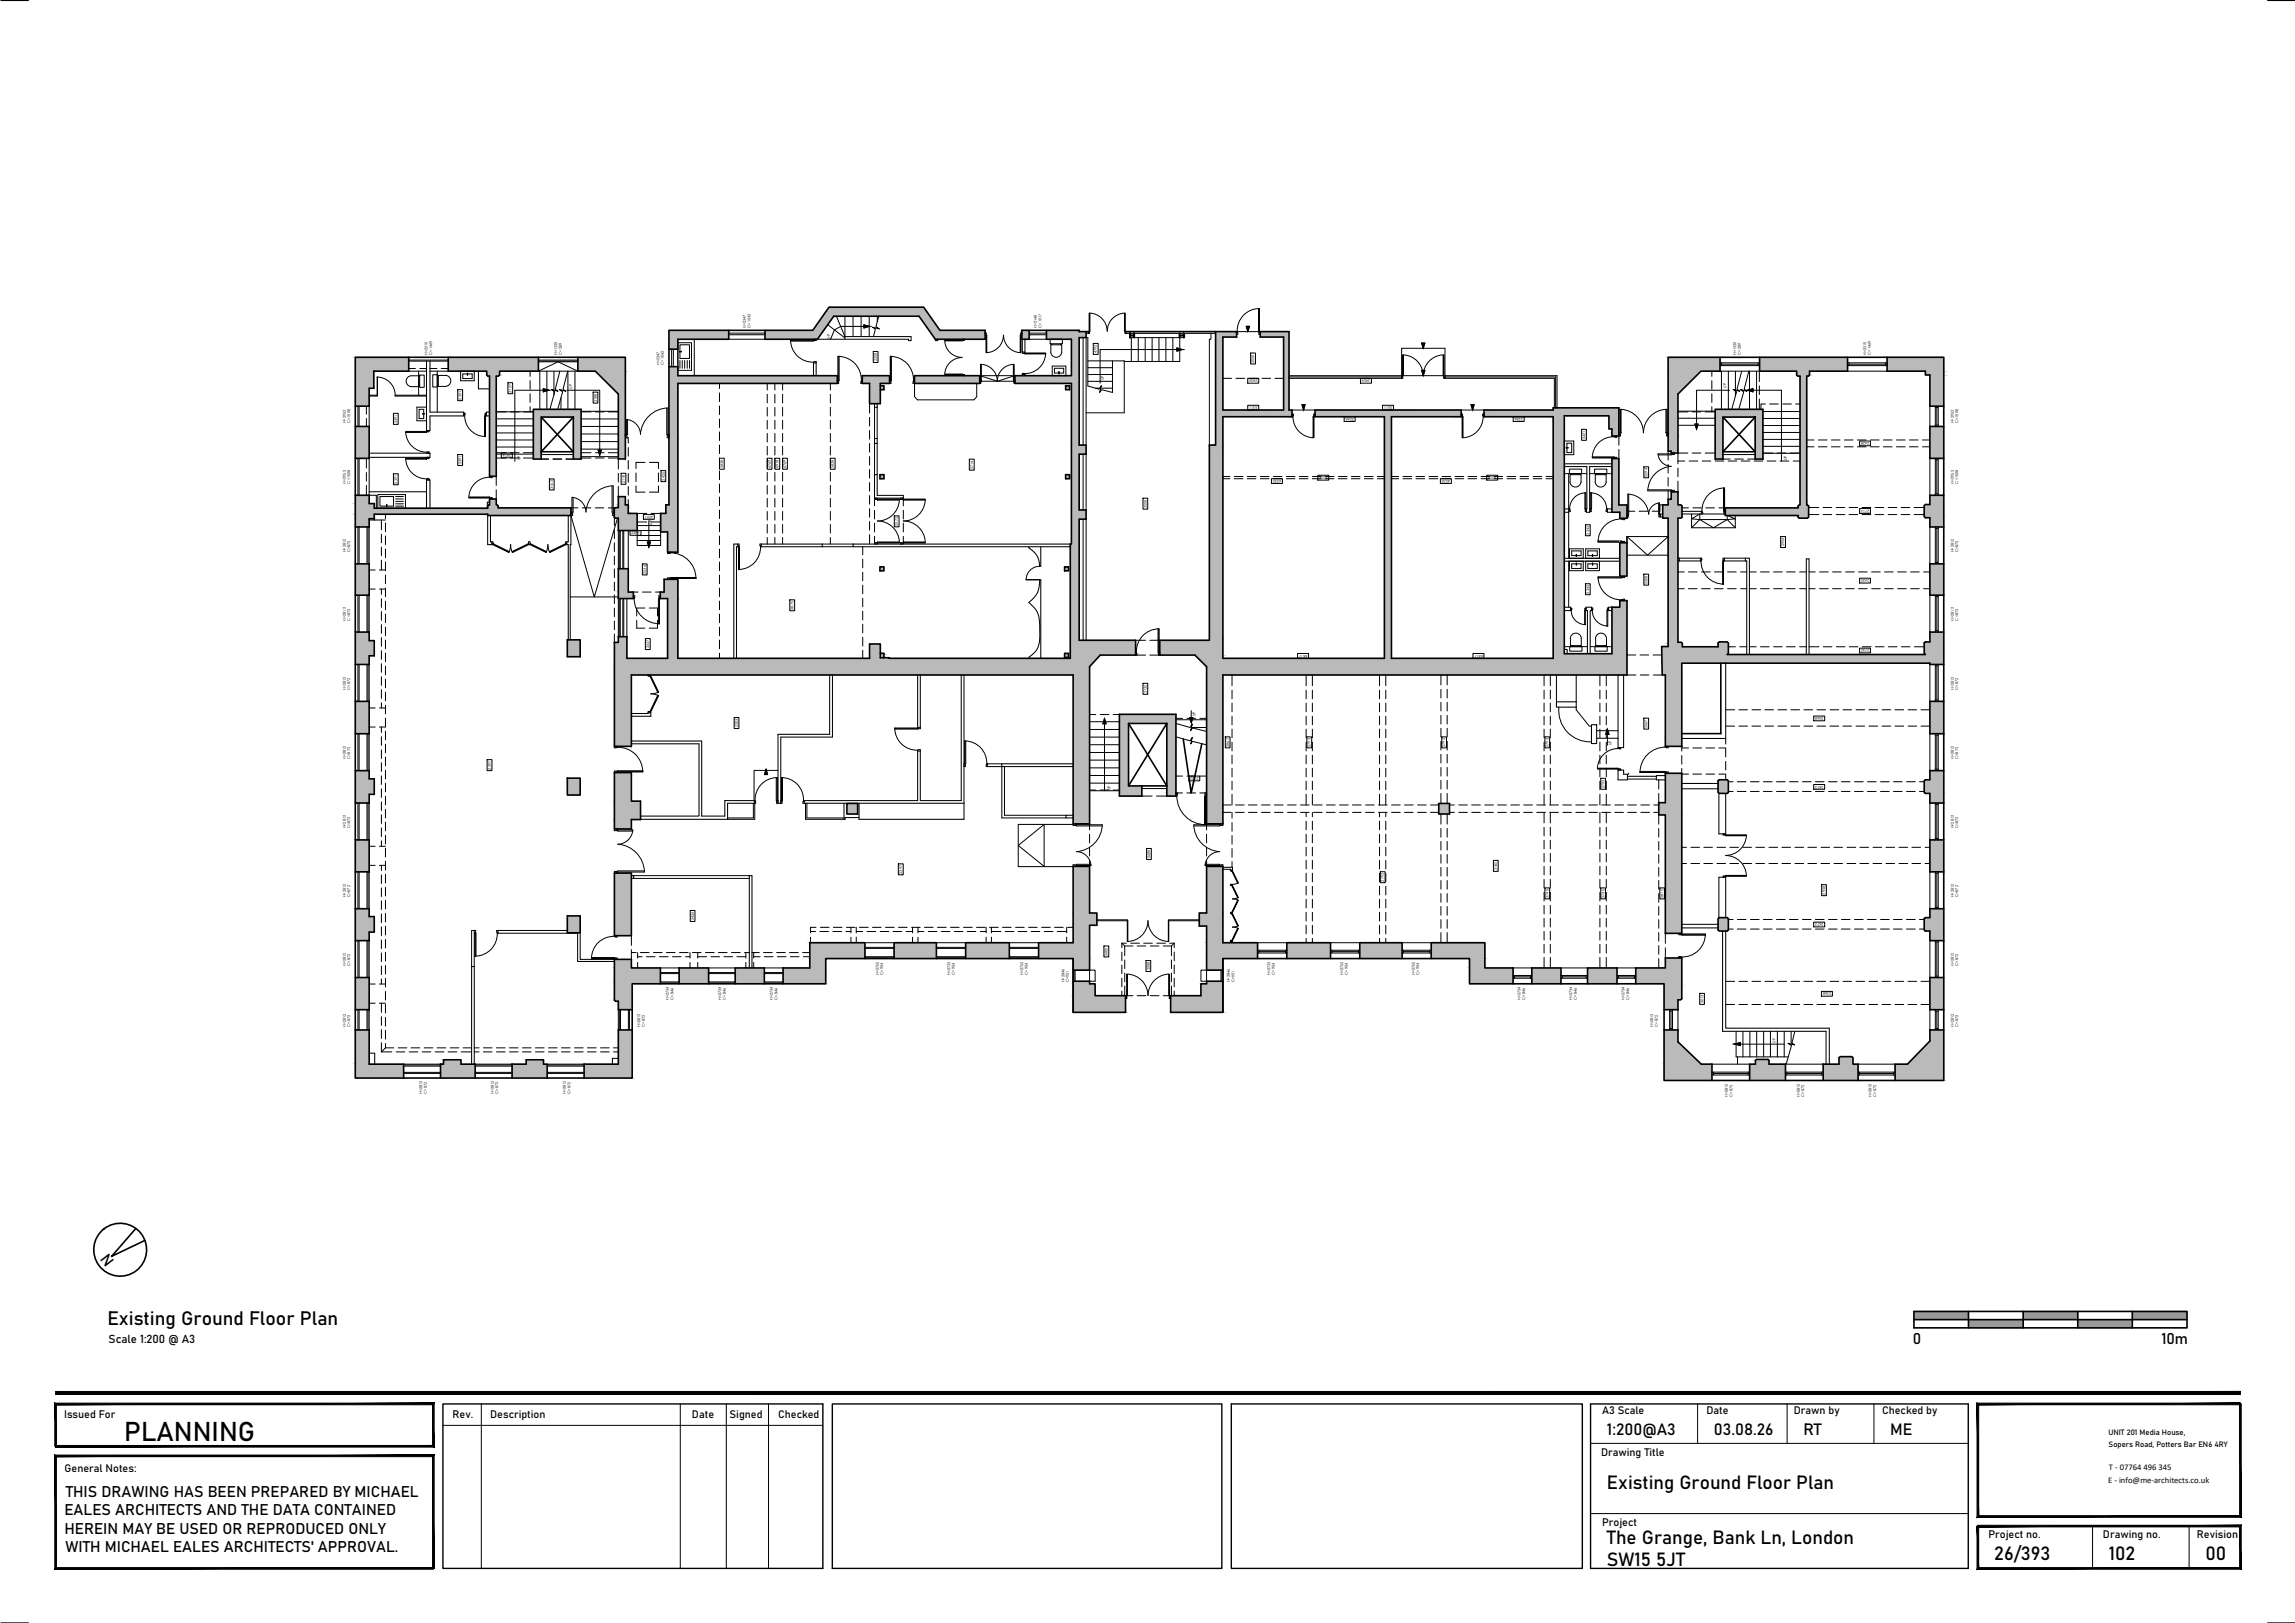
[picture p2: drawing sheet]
<svg xmlns="http://www.w3.org/2000/svg" width="420mm" height="297mm" viewBox="0 0 420 297" stroke-linecap="round" stroke-linejoin="round" font-family="sans-serif">
<defs><g id="words">
<text font-size="4.9" x="22.8" y="263.7">PLANNING</text>
<g font-size="3.5">
<text x="19.7" y="242.5">Existing Ground Floor Plan</text>
<text x="294.2" y="272.5">Existing Ground Floor Plan</text>
<text x="294.2" y="286.5">SW15 5JT</text>
<text x="294.2" y="282.5">The Grange, Bank Ln, London</text>
<text x="365.1" y="285.5">26/393</text>
<text x="386.1" y="285.5">102</text>
<text x="403.8" y="285.5">00</text>
</g>
<g font-size="3">
<text x="294.2" y="262.7">1:200@A3</text>
<text x="313.8" y="262.7">03.08.26</text>
<text x="330.2" y="262.7">RT</text>
<text x="346.1" y="262.7">ME</text>
</g>
<g font-size="2.8">
<text x="21" y="230.7" transform="rotate(-128 21 230.7)">N</text>
<text x="350.2" y="246">0</text>
<text x="395.7" y="246">10m</text>
<text x="12" y="274">THIS DRAWING HAS BEEN PREPARED BY MICHAEL</text>
<text x="11.8" y="277.3">EALES ARCHITECTS AND THE DATA CONTAINED</text>
<text x="11.8" y="280.7">HEREIN MAY BE USED OR REPRODUCED ONLY</text>
<text x="12" y="284">WITH MICHAEL EALES ARCHITECTS' APPROVAL.</text>
</g>
<text font-size="2.1" x="19.9" y="245.7">Scale 1:200 @ A3</text>
<g font-size="2">
<text x="11.7" y="259.4">Issued For</text>
<text x="82.8" y="259.5">Rev.</text>
<text x="89.7" y="259.5">Description</text>
<text x="126.7" y="259.5">Date</text>
<text x="133.6" y="259.5">Signed</text>
<text x="142.5" y="259.5">Checked</text>
<text x="293.3" y="258.9">A3 Scale</text>
<text x="312.4" y="258.9">Date</text>
<text x="328.4" y="258.9">Drawn by</text>
<text x="344.6" y="258.9">Checked by</text>
<text x="11.8" y="269.4">General Notes:</text>
<text x="293.1" y="266.4">Drawing Title</text>
<text x="293.3" y="279.3">Project</text>
<text x="364" y="281.5">Project no.</text>
<text x="385" y="281.5">Drawing no.</text>
<text x="402.2" y="281.5">Revision</text>
</g>
<g font-size="1.6">
<text x="386.1" y="269.1">T - 07764 496 345</text>
<text x="386" y="271.3">E - info@me-architects.co.uk</text>
</g>
<g font-size="1.4">
<text x="386" y="262.6">UNIT 201 Media House,</text>
<text x="386" y="264.8">Sopers Road, Potters Bar EN6 4RY</text>
</g>
<g font-size=".7">
<text x="137.4" y="60" transform="rotate(-90 137.4 60)">C=1042</text>
<text x="190.6" y="60" transform="rotate(-90 190.6 60)">C=1017</text>
<text x="78.3" y="64.9" transform="rotate(-90 78.3 64.9)">H=2510</text>
<text x="79.1" y="64.9" transform="rotate(-90 79.1 64.9)">C=1469</text>
<text x="102" y="64.9" transform="rotate(-90 102 64.9)">H=1330</text>
<text x="102.8" y="64.9" transform="rotate(-90 102.8 64.9)">C=289</text>
<text x="136.5" y="60" transform="rotate(-90 136.5 60)">H=2347</text>
<text x="152" y="62" transform="rotate(-90 152 62)">UP</text>
<text x="189.8" y="60" transform="rotate(-90 189.8 60)">H=2148</text>
<text x="200.8" y="64.7" transform="rotate(-90 200.8 64.7)">4793</text>
<text x="317.9" y="64.9" transform="rotate(-90 317.9 64.9)">H=1330</text>
<text x="318.7" y="64.9" transform="rotate(-90 318.7 64.9)">C=289</text>
<text x="341.6" y="64.9" transform="rotate(-90 341.6 64.9)">H=2510</text>
<text x="342.5" y="64.9" transform="rotate(-90 342.5 64.9)">C=1469</text>
<text x="93.7" y="71.9" transform="rotate(-90 93.7 71.9)">3157</text>
<text x="104.7" y="71.1" transform="rotate(-90 104.7 71.1)">UP</text>
<text x="120.7" y="66.8" transform="rotate(-90 120.7 66.8)">H=2347</text>
<text x="121.6" y="66.7" transform="rotate(-90 121.6 66.7)">C=1042</text>
<text x="160.5" y="66.2" transform="rotate(-90 160.5 66.2)">2358</text>
<text x="202.1" y="69.6" transform="rotate(-90 202.1 69.6)">UP</text>
<text x="229.6" y="66.4" transform="rotate(-90 229.6 66.4)">2050</text>
<text x="230.3" y="69.5" transform="rotate(180 230.3 69.5)">2909</text>
<text x="250.9" y="69.5" transform="rotate(180 250.9 69.5)">2909</text>
<text x="316" y="71" transform="rotate(-90 316 71)">UP</text>
<text x="63.3" y="77.5" transform="rotate(-90 63.3 77.5)">H=2953</text>
<text x="64.1" y="77.4" transform="rotate(-90 64.1 77.4)">C=1008</text>
<text x="72.7" y="77.5" transform="rotate(-90 72.7 77.5)">2391</text>
<text x="84.5" y="73.1" transform="rotate(-90 84.5 73.1)">2391</text>
<text x="109.3" y="73.6" transform="rotate(-90 109.3 73.6)">3188</text>
<text x="230.3" y="74.4" transform="rotate(180 230.3 74.4)">3311</text>
<text x="247.9" y="76.5" transform="rotate(180 247.9 76.5)">3266</text>
<text x="254.9" y="74.4" transform="rotate(180 254.9 74.4)">3311</text>
<text x="278.8" y="76.5" transform="rotate(180 278.8 76.5)">3266</text>
<text x="357.7" y="77.5" transform="rotate(-90 357.7 77.5)">H=2953</text>
<text x="358.5" y="77.4" transform="rotate(-90 358.5 77.4)">C=1008</text>
<text x="93.6" y="83.1" transform="rotate(180 93.6 83.1)">2976</text>
<text x="290.2" y="80.4" transform="rotate(-90 290.2 80.4)">2421</text>
<text x="342.2" y="80.9" transform="rotate(180 342.2 80.9)">2628</text>
<text x="63.3" y="88.5" transform="rotate(-90 63.3 88.5)">H=2953</text>
<text x="64.1" y="88.5" transform="rotate(-90 64.1 88.5)">C=1008</text>
<text x="72.7" y="88.5" transform="rotate(-90 72.7 88.5)">2391</text>
<text x="84.5" y="85" transform="rotate(-90 84.5 85)">2391</text>
<text x="95.3" y="84.2" transform="rotate(-90 95.3 84.2)">UP</text>
<text x="101.3" y="89.5" transform="rotate(-90 101.3 89.5)">3162</text>
<text x="114.4" y="88.4" transform="rotate(-90 114.4 88.4)">2118</text>
<text x="121.7" y="88" transform="rotate(-90 121.7 88)">2425</text>
<text x="132.4" y="85.7" transform="rotate(-90 132.4 85.7)">5838</text>
<text x="141.1" y="85.7" transform="rotate(-90 141.1 85.7)">6769</text>
<text x="142.5" y="85.7" transform="rotate(-90 142.5 85.7)">6918</text>
<text x="144" y="85.7" transform="rotate(-90 144 85.7)">6769</text>
<text x="152.7" y="85.7" transform="rotate(-90 152.7 85.7)">5838</text>
<text x="178.1" y="85.8" transform="rotate(-90 178.1 85.8)">2714</text>
<text x="234.6" y="87.8" transform="rotate(180 234.6 87.8)">4535</text>
<text x="243.1" y="87.2" transform="rotate(180 243.1 87.2)">4026</text>
<text x="265.5" y="87.8" transform="rotate(180 265.5 87.8)">4535</text>
<text x="274" y="87.2" transform="rotate(180 274 87.2)">4026</text>
<text x="301.6" y="87.3" transform="rotate(-90 301.6 87.3)">2294</text>
<text x="327.2" y="84.2" transform="rotate(-90 327.2 84.2)">UP</text>
<text x="357.7" y="88.5" transform="rotate(-90 357.7 88.5)">H=2953</text>
<text x="358.5" y="88.5" transform="rotate(-90 358.5 88.5)">C=1008</text>
<text x="119.6" y="94.4" transform="rotate(180 119.6 94.4)">2097</text>
<text x="209.9" y="93" transform="rotate(-90 209.9 93)">3508</text>
<text x="342.2" y="93.3" transform="rotate(180 342.2 93.3)">2713</text>
<text x="63.3" y="101.1" transform="rotate(-90 63.3 101.1)">H=2812</text>
<text x="64.1" y="101.1" transform="rotate(-90 64.1 101.1)">C=872</text>
<text x="115.5" y="97.8">2399</text>
<text x="119.4" y="96.1" transform="rotate(-90 119.4 96.1)">UP</text>
<text x="164.4" y="96.2" transform="rotate(-90 164.4 96.2)">2572</text>
<text x="290.9" y="97.8" transform="rotate(-90 290.9 97.8)">2342</text>
<text x="326.7" y="100" transform="rotate(-90 326.7 100)">2954</text>
<text x="357.7" y="101.1" transform="rotate(-90 357.7 101.1)">H=2812</text>
<text x="358.5" y="101.1" transform="rotate(-90 358.5 101.1)">C=872</text>
<text x="118.3" y="105" transform="rotate(-90 118.3 105)">2536</text>
<text x="301.6" y="106.9" transform="rotate(-90 301.6 106.9)">2308</text>
<text x="342.2" y="106" transform="rotate(180 342.2 106)">2620</text>
<text x="63.3" y="113.6" transform="rotate(-90 63.3 113.6)">H=2812</text>
<text x="64.1" y="113.6" transform="rotate(-90 64.1 113.6)">C=872</text>
<text x="145.3" y="111.6" transform="rotate(-90 145.3 111.6)">2875</text>
<text x="290.9" y="108.6" transform="rotate(-90 290.9 108.6)">2342</text>
<text x="357.7" y="113.6" transform="rotate(-90 357.7 113.6)">H=2812</text>
<text x="358.5" y="113.6" transform="rotate(-90 358.5 113.6)">C=872</text>
<text x="118.8" y="118.7" transform="rotate(-90 118.8 118.7)">2637</text>
<text x="239.4" y="119.8" transform="rotate(180 239.4 119.8)">6617</text>
<text x="271.5" y="119.8" transform="rotate(180 271.5 119.8)">6617</text>
<text x="342.2" y="118.8" transform="rotate(180 342.2 118.8)">2742</text>
<text x="63.3" y="126.2" transform="rotate(-90 63.3 126.2)">H=2812</text>
<text x="64.1" y="126.2" transform="rotate(-90 64.1 126.2)">C=872</text>
<text x="209.9" y="126.9" transform="rotate(-90 209.9 126.9)">3135</text>
<text x="218.9" y="131.1" transform="rotate(-90 218.9 131.1)">UP</text>
<text x="333.9" y="131.2" transform="rotate(180 333.9 131.2)">2568</text>
<text x="357.7" y="126.2" transform="rotate(-90 357.7 126.2)">H=2812</text>
<text x="358.5" y="126.2" transform="rotate(-90 358.5 126.2)">C=872</text>
<text x="135.1" y="133.1" transform="rotate(-90 135.1 133.1)">2303</text>
<text x="225" y="136.7" transform="rotate(-90 225 136.7)">2867</text>
<text x="239.9" y="136.7" transform="rotate(-90 239.9 136.7)">2793</text>
<text x="264.6" y="136.7" transform="rotate(-90 264.6 136.7)">2793</text>
<text x="283.5" y="136.7" transform="rotate(-90 283.5 136.7)">2793</text>
<text x="295" y="136.4" transform="rotate(-90 295 136.4)">UP</text>
<text x="301.6" y="133.2" transform="rotate(-90 301.6 133.2)">2267</text>
<text x="63.3" y="138.9" transform="rotate(-90 63.3 138.9)">H=2812</text>
<text x="64.1" y="138.9" transform="rotate(-90 64.1 138.9)">C=872</text>
<text x="89.9" y="140.9" transform="rotate(-90 89.9 140.9)">2397</text>
<text x="219.5" y="142.2" transform="rotate(180 219.5 142.2)">2722</text>
<text x="333.9" y="143.8" transform="rotate(180 333.9 143.8)">2672</text>
<text x="357.7" y="138.9" transform="rotate(-90 357.7 138.9)">H=2812</text>
<text x="358.5" y="138.9" transform="rotate(-90 358.5 138.9)">C=872</text>
<text x="203.3" y="144.6" transform="rotate(-90 203.3 144.6)">UP</text>
<text x="293.7" y="144.3" transform="rotate(-90 293.7 144.3)">2793</text>
<text x="63.3" y="151.6" transform="rotate(-90 63.3 151.6)">H=2812</text>
<text x="64.1" y="151.6" transform="rotate(-90 64.1 151.6)">C=872</text>
<text x="357.7" y="151.6" transform="rotate(-90 357.7 151.6)">H=2812</text>
<text x="358.5" y="151.6" transform="rotate(-90 358.5 151.6)">C=872</text>
<text x="165.1" y="159.9" transform="rotate(-90 165.1 159.9)">2397</text>
<text x="210.6" y="157.1" transform="rotate(-90 210.6 157.1)">2680</text>
<text x="253.4" y="161.3" transform="rotate(-90 253.4 161.3)">2793</text>
<text x="274.1" y="159.3" transform="rotate(-90 274.1 159.3)">3185</text>
<text x="63.3" y="164.2" transform="rotate(-90 63.3 164.2)">H=2812</text>
<text x="64.1" y="164.2" transform="rotate(-90 64.1 164.2)">C=872</text>
<text x="283.5" y="164.3" transform="rotate(-90 283.5 164.3)">2740</text>
<text x="293.7" y="164.3" transform="rotate(-90 293.7 164.3)">2740</text>
<text x="304.5" y="164.3" transform="rotate(-90 304.5 164.3)">2815</text>
<text x="334.2" y="163.7" transform="rotate(-90 334.2 163.7)">2928</text>
<text x="357.7" y="164.2" transform="rotate(-90 357.7 164.2)">H=2812</text>
<text x="358.5" y="164.2" transform="rotate(-90 358.5 164.2)">C=872</text>
<text x="127" y="168.4" transform="rotate(-90 127 168.4)">2426</text>
<text x="333.9" y="169" transform="rotate(180 333.9 169)">2672</text>
<text x="63.3" y="176.8" transform="rotate(-90 63.3 176.8)">H=2812</text>
<text x="64.1" y="176.8" transform="rotate(-90 64.1 176.8)">C=872</text>
<text x="160.9" y="178.4" transform="rotate(-90 160.9 178.4)">H=2755</text>
<text x="161.7" y="178.4" transform="rotate(-90 161.7 178.4)">C=904</text>
<text x="174" y="178.4" transform="rotate(-90 174 178.4)">H=2755</text>
<text x="174.8" y="178.4" transform="rotate(-90 174.8 178.4)">C=904</text>
<text x="187.3" y="178.4" transform="rotate(-90 187.3 178.4)">H=2755</text>
<text x="188.2" y="178.4" transform="rotate(-90 188.2 178.4)">C=904</text>
<text x="194.9" y="179.8" transform="rotate(-90 194.9 179.8)">H=2846</text>
<text x="195.7" y="179.8" transform="rotate(-90 195.7 179.8)">C=921</text>
<text x="202.8" y="174.9" transform="rotate(-90 202.8 174.9)">2680</text>
<text x="210.5" y="177.6" transform="rotate(-90 210.5 177.6)">3088</text>
<text x="225.1" y="179.8" transform="rotate(-90 225.1 179.8)">H=2846</text>
<text x="226" y="179.8" transform="rotate(-90 226 179.8)">C=921</text>
<text x="232.6" y="178.4" transform="rotate(-90 232.6 178.4)">H=2755</text>
<text x="233.4" y="178.4" transform="rotate(-90 233.4 178.4)">C=904</text>
<text x="245.9" y="178.4" transform="rotate(-90 245.9 178.4)">H=2755</text>
<text x="246.8" y="178.4" transform="rotate(-90 246.8 178.4)">C=904</text>
<text x="259" y="178.4" transform="rotate(-90 259 178.4)">H=2755</text>
<text x="259.8" y="178.4" transform="rotate(-90 259.8 178.4)">C=904</text>
<text x="357.7" y="176.8" transform="rotate(-90 357.7 176.8)">H=2812</text>
<text x="358.5" y="176.8" transform="rotate(-90 358.5 176.8)">C=872</text>
<text x="122.5" y="183" transform="rotate(-90 122.5 183)">H=2734</text>
<text x="123.3" y="183" transform="rotate(-90 123.3 183)">C=846</text>
<text x="132" y="183" transform="rotate(-90 132 183)">H=2734</text>
<text x="132.9" y="183" transform="rotate(-90 132.9 183)">C=846</text>
<text x="141.5" y="183" transform="rotate(-90 141.5 183)">H=2734</text>
<text x="142.3" y="183" transform="rotate(-90 142.3 183)">C=846</text>
<text x="278.4" y="183" transform="rotate(-90 278.4 183)">H=2734</text>
<text x="279.2" y="183" transform="rotate(-90 279.2 183)">C=846</text>
<text x="287.8" y="183" transform="rotate(-90 287.8 183)">H=2734</text>
<text x="288.7" y="183" transform="rotate(-90 288.7 183)">C=846</text>
<text x="297.4" y="183" transform="rotate(-90 297.4 183)">H=2734</text>
<text x="298.3" y="183" transform="rotate(-90 298.3 183)">C=846</text>
<text x="311.8" y="183.6" transform="rotate(-90 311.8 183.6)">3013</text>
<text x="335.3" y="181.6" transform="rotate(180 335.3 181.6)">2568</text>
<text x="63.3" y="187.9" transform="rotate(-90 63.3 187.9)">H=2812</text>
<text x="64.1" y="187.9" transform="rotate(-90 64.1 187.9)">C=872</text>
<text x="117.2" y="187.9" transform="rotate(-90 117.2 187.9)">H=2812</text>
<text x="118" y="187.9" transform="rotate(-90 118 187.9)">C=872</text>
<text x="302.7" y="187.9" transform="rotate(-90 302.7 187.9)">H=2812</text>
<text x="303.5" y="187.9" transform="rotate(-90 303.5 187.9)">C=872</text>
<text x="325" y="190.8" transform="rotate(-90 325 190.8)">UP</text>
<text x="357.7" y="187.9" transform="rotate(-90 357.7 187.9)">H=2812</text>
<text x="358.5" y="187.9" transform="rotate(-90 358.5 187.9)">C=872</text>
<text x="77.3" y="200.2" transform="rotate(-90 77.3 200.2)">H=2812</text>
<text x="78.1" y="200.2" transform="rotate(-90 78.1 200.2)">C=872</text>
<text x="90.4" y="200.2" transform="rotate(-90 90.4 200.2)">H=2812</text>
<text x="91.2" y="200.2" transform="rotate(-90 91.2 200.2)">C=872</text>
<text x="103.6" y="200.2" transform="rotate(-90 103.6 200.2)">H=2812</text>
<text x="104.4" y="200.2" transform="rotate(-90 104.4 200.2)">C=872</text>
<text x="316.3" y="200.8" transform="rotate(-90 316.3 200.8)">H=2812</text>
<text x="317.2" y="200.8" transform="rotate(-90 317.2 200.8)">C=872</text>
<text x="329.5" y="200.8" transform="rotate(-90 329.5 200.8)">H=2812</text>
<text x="330.3" y="200.8" transform="rotate(-90 330.3 200.8)">C=872</text>
<text x="342.6" y="200.8" transform="rotate(-90 342.6 200.8)">H=2812</text>
<text x="343.5" y="200.8" transform="rotate(-90 343.5 200.8)">C=872</text>
</g>
</g></defs>
<!-- layer: MEA_Walls_Existing -->
<g fill="#bababa" stroke="#bababa" stroke-width=".18">
<path d="M213.6 145.1h1.7v.6z"/>
<path d="M151.8 56.2l18.5 1.7-1.2-1.7zM151.8 56.2l18.5 1.7h-19.7z"/>
<path d="M168.3 57.9l3.8 2.6-1.8-2.6zM168.3 57.9l3.8 2.6h-2z"/>
<path d="M150.6 57.9l.2 2.6 1.8-2.6zM150.6 57.9l.2 2.6h-2z"/>
<path d="M191.6 60.5l6 .2v-.2zM191.6 60.5l6 .2h-6z"/>
<path d="M187.1 60.5l1.3 .4v-.4zM187.1 60.5l1.3 .4h-1.3z"/>
<path d="M170.1 60.5l10.3 .4v-.4zM170.1 60.5l10.3 .4h-10z"/>
<path d="M230.7 60.7l5.3 .5v-.5zM230.7 60.7l5.3 .5h-5.3z"/>
<path d="M187.1 60.9l1.3 .4v-.4zM187.1 60.9l1.3 .4h-1.3z"/>
<path d="M230.7 61.2l5.3 .5v-.5zM230.7 61.2l5.3 .5h-5.3z"/>
<path d="M222.5 60.7l3.9 1v-1zM222.5 60.7l3.9 1h-3.9z"/>
<path d="M191.6 60.7l7.2 1.1v-1.1zM191.6 60.7l7.2 1.1h-7.2z"/>
<path d="M191.6 61.8l6 .3v-.3zM191.6 61.8l6 .3h-6z"/>
<path d="M170.4 60.9l10 1.2v-1.2zM170.4 60.9l10 1.2h-9.2z"/>
<path d="M122.5 60.5l10.9 1.6v-1.6zM122.5 60.5l10.9 1.6h-10.9z"/>
<path d="M187.1 61.3l1.3 .8v-.8zM187.1 61.3l1.3 .8h-1.3z"/>
<path d="M140.1 60.5l9.5 1.6 1.2-1.6zM140.1 60.5l9.5 1.6h-9.5z"/>
<path d="M122.5 62.1l1.6 .6v-.6zM122.5 62.1l1.6 .6h-1.6z"/>
<path d="M122.5 62.7l1.6 1.2v-1.2zM122.5 62.7l1.6 1.2h-1.6z"/>
<path d="M322.1 65.4l16.1 2.5v-2.5zM322.1 65.4l16.1 2.5h-16.1z"/>
<path d="M345.5 65.4l10.4 2.5v-2.5zM345.5 65.4l10.4 2.5h-10.4z"/>
<path d="M305.4 65.4l9.5 2.5v-2.5zM305.4 65.4l9.5 2.5h-9.5z"/>
<path d="M105.8 65.4l8.7 2.5v-2.5zM105.8 65.4l8.7 2.5h-8.7z"/>
<path d="M82.1 65.4l16.5 2.5v-2.5zM82.1 65.4l16.5 2.5h-16.5z"/>
<path d="M65 65.4l9.8 2.5v-2.5zM65 65.4l9.8 2.5h-9.8z"/>
<path d="M352.5 67.9l3.4 .7v-.7zM352.5 67.9l3.4 .7h-3.4z"/>
<path d="M328.9 67.9l2.4 .8v-.8zM328.9 67.9l2.4 .8h-2.4z"/>
<path d="M89.1 67.9l2.4 .8v-.8zM89.1 67.9l2.4 .8h-2.4z"/>
<path d="M196.2 62.1l1.4 6.7v-6.7zM196.2 62.1l1.4 6.7h-1.4z"/>
<path d="M122.5 67.1l1.6 1.7v-1.7zM122.5 67.1l1.6 1.7h-1.6z"/>
<path d="M328.9 68.7l2.2 .1 .2-.1zM328.9 68.7l2.2 .1h-2z"/>
<path d="M89.1 68.7l2.1 .1 .3-.1zM89.1 68.7l2.1 .1h-1.9z"/>
<path d="M157.9 68.8l5 .8v-.8zM157.9 68.8l5 .8h-5z"/>
<path d="M122.5 68.8l30.8 .8v-.8zM122.5 68.8l30.8 .8h-30.8z"/>
<path d="M167.4 68.8l12 1v-1zM167.4 68.8l12 1h-12z"/>
<path d="M185.8 68.8l11.8 1.4v-1.4zM185.8 68.8l11.8 1.4h-11.8z"/>
<path d="M167.4 69.8l12 .4v-.4zM167.4 69.8l12 .4h-12z"/>
<path d="M157.9 69.6l5 .6v-.6zM157.9 69.6l5 .6h-5z"/>
<path d="M122.5 69.6l30.8 .6v-.6zM122.5 69.6l30.8 .6h-30.8z"/>
<path d="M161.2 70.6l.6 .5v-.5zM161.2 70.6l.6 .5h-.6z"/>
<path d="M159.2 70.2l2 .9v-.9zM159.2 70.2l2 .9h-2z"/>
<path d="M65 67.9l3.4 3.2v-3.2zM65 67.9l3.4 3.2h-3.4z"/>
<path d="M195.1 70.6l.7 .7v-.7zM195.1 70.6l.7 .7h-.7z"/>
<path d="M161.2 71.1l.6 .2v-.2zM161.2 71.1l.6 .2h-.6z"/>
<path d="M159.2 71.1l2 .2v-.2zM159.2 71.1l2 .2h-2z"/>
<path d="M305.4 67.9l1.8 4.2 4.2-4.2zM305.4 67.9l1.8 4.2h-1.8z"/>
<path d="M109 67.9l5.5 4.2v-4.2zM109 67.9l5.5 4.2h-1.3z"/>
<path d="M159.2 71.3l2 2.6v-2.6zM159.2 71.3l2 2.6h-2z"/>
<path d="M353.3 68.6l2.6 5.7v-5.7zM353.3 68.6l2.6 5.7h-2.6z"/>
<path d="M65 71.1l2.6 3.2v-3.2zM65 71.1l2.6 3.2h-2.6z"/>
<path d="M235 61.7l1 13.3v-13.3zM235 61.7l1 13.3h-1z"/>
<path d="M222.5 61.7l1.4 13.3v-13.3zM222.5 61.7l1.4 13.3h-1.4z"/>
<path d="M284.4 74.6l12 .4v-.4zM284.4 74.6l12 .4h-12z"/>
<path d="M240.7 75l12.6 .2v-.2zM240.7 75l12.6 .2h-12.6z"/>
<path d="M255.1 75l12.4 .2v-.2zM255.1 75l12.4 .2h-12.4z"/>
<path d="M222.5 75l6.1 .2v-.2zM222.5 75l6.1 .2h-6.1z"/>
<path d="M230.4 75l6.1 .2v-.2zM230.4 75l6.1 .2h-6.1z"/>
<path d="M240.7 75.2l26.8 .6v-.6zM240.7 75.2l26.8 .6h-26.8z"/>
<path d="M222.5 75.2l14 .6v-.6zM222.5 75.2l14 .6h-14z"/>
<path d="M271.7 75l24.7 1.1v-1.1zM271.7 75l24.7 1.1h-24.7z"/>
<path d="M240.7 75.8l26.8 .5v-.5zM240.7 75.8l26.8 .5h-26.8z"/>
<path d="M222.5 75.8l14 .5v-.5zM222.5 75.8l14 .5h-14z"/>
<path d="M271.7 76.1l14.7 .2v-.2zM271.7 76.1l14.7 .2h-14.7z"/>
<path d="M314 74.9l8.7 1.4v-1.4zM314 74.9l8.7 1.4h-8.7z"/>
<path d="M97.6 74.9l8.8 1.4v-1.4zM97.6 74.9l8.8 1.4h-8.8z"/>
<path d="M294.6 76.1l1.8 2.4v-2.4zM294.6 76.1l1.8 2.4h-1.8z"/>
<path d="M305.4 72.1l1.8 7.1v-7.1zM305.4 72.1l1.8 7.1h-1.8z"/>
<path d="M295.1 78.5l1.3 .7v-.7zM295.1 78.5l1.3 .7h-1.3z"/>
<path d="M113.2 72.1l1.3 7.4v-7.4zM113.2 72.1l1.3 7.4h-1.3z"/>
<path d="M122.5 70.2l1.6 9.4v-9.4zM122.5 70.2l1.6 9.4h-1.6z"/>
<path d="M113.2 79.5l1.3 .1v-.1zM113.2 79.5l1.3 .1h-1.3z"/>
<path d="M295.1 79.2l1.3 .6v-.6zM295.1 79.2l1.3 .6h-1.3z"/>
<path d="M305.4 79.2l1.8 .6v-.6zM305.4 79.2l1.8 .6h-1.8z"/>
<path d="M122.5 79.6l1.6 .5v-.5zM122.5 79.6l1.6 .5h-1.6z"/>
<path d="M196.2 70.2l1.4 11.3v-11.3zM196.2 70.2l1.4 11.3h-1.4z"/>
<path d="M222.5 76.3l1.4 5.2v-5.2zM222.5 76.3l1.4 5.2h-1.4z"/>
<path d="M305.4 79.8l1.8 2.8v-2.8zM305.4 79.8l1.8 2.8h-1.8z"/>
<path d="M314 76.3l1.4 6.4v-6.4zM314 76.3l1.4 6.4h-1.4z"/>
<path d="M97.6 76.3l1.5 6.4v-6.4zM97.6 76.3l1.5 6.4h-1.5z"/>
<path d="M321.3 76.3l1.4 6.4v-6.4zM321.3 76.3l1.4 6.4h-1.4z"/>
<path d="M105 76.3l1.4 6.4v-6.4zM105 76.3l1.4 6.4h-1.4z"/>
<path d="M306 82.6l1.2 .3v-.3zM306 82.6l1.2 .3h-1.2z"/>
<path d="M196.2 81.5l2.6 1.6v-1.6zM196.2 81.5l2.6 1.6h-2.6z"/>
<path d="M353.3 78l2.6 5.9v-5.9zM353.3 78l2.6 5.9h-2.6z"/>
<path d="M65 78l2.6 5.9v-5.9zM65 78l2.6 5.9h-2.6z"/>
<path d="M113.2 79.6l1.3 4.4v-4.4zM113.2 79.6l1.3 4.4h-1.3z"/>
<path d="M321.3 82.7l1.4 1.3v-1.3zM321.3 82.7l1.4 1.3h-1.4z"/>
<path d="M314 82.7l1.4 1.3v-1.3zM314 82.7l1.4 1.3h-1.4z"/>
<path d="M105 82.7l1.4 1.3v-1.3zM105 82.7l1.4 1.3h-1.4z"/>
<path d="M97.6 82.7l1.5 1.3v-1.3zM97.6 82.7l1.5 1.3h-1.5z"/>
<path d="M89.6 68.8l1.2 18.4v-18.4zM89.6 68.8l1.2 18.4h-1.2z"/>
<path d="M195.1 86.9l.7 .7v-.7zM195.1 86.9l.7 .7h-.7z"/>
<path d="M161.1 86.9l.7 .7v-.7zM161.1 86.9l.7 .7h-.7z"/>
<path d="M306 90l1.2 1.4v-1.4zM306 90l1.2 1.4h-1.2z"/>
<path d="M65 90.6l2.6 1.6v-1.6zM65 90.6l2.6 1.6h-2.6z"/>
<path d="M353.3 90.6l2.6 1.7v-1.7zM353.3 90.6l2.6 1.7h-2.6z"/>
<path d="M329.5 68.8l1.3 23.6v-23.6zM329.5 68.8l1.3 23.6h-1.3z"/>
<path d="M305.4 91.4l1.8 1v-1zM305.4 91.4l1.8 1h-1.8z"/>
<path d="M113.2 90.9l1.3 1.5v-1.5zM113.2 90.9l1.3 1.5h-1.3z"/>
<path d="M89.6 91.3l1.2 1.1v-1.1zM89.6 91.3l1.2 1.1h-1.2z"/>
<path d="M122.5 80.1l1.6 12.3v-12.3zM122.5 80.1l1.6 12.3h-1.6z"/>
<path d="M352.5 92.3l3.4 .2v-.2zM352.3 92.5l.2-.2 3.4 .2z"/>
<path d="M329.4 92.4l1.7 .2-.2-.2zM329.4 92.4l1.7 .2h-1.9z"/>
<path d="M304.4 92.4l3.5 .2-.2-.2zM304.4 92.4l3.5 .2h-3.5z"/>
<path d="M89.5 92.4l1.7 .2-.2-.2zM89.5 92.4l1.7 .2h-1.9z"/>
<path d="M113.2 92.4l1.8 .5v-.5zM113.2 92.4l1.8 .5h-1.8z"/>
<path d="M329.2 92.6l1.9 .3v-.3zM329.2 92.6l1.9 .3h-1.9z"/>
<path d="M89.3 92.6l1.9 .3v-.3zM89.3 92.6l1.9 .3h-1.9z"/>
<path d="M89.3 92.9l15.2 .1zM89.3 92.9l15.2 .1z"/>
<path d="M65 92.2l3.5 .8v-.8zM65 92.2l3.5 .8h-3.5z"/>
<path d="M112.6 92.9l2.4 .2v-.2zM112.6 92.9l2.4 .2h-2.5z"/>
<path d="M196.2 83.1l1.4 10.2v-10.2zM196.2 83.1l1.4 10.2h-1.4z"/>
<path d="M112.5 93.1l2.5 .6v-.6zM112.5 93.1l2.5 .6h-2.5z"/>
<path d="M121.9 92.4l2.2 1.6v-1.6zM121.9 92.4l2.2 1.6h-2.2z"/>
<path d="M112.5 93.7l2.5 .3v-.3zM112.5 93.7l2.5 .3h-2.5z"/>
<path d="M65 93l39.5 1.1v-1.1zM65 93l39.5 1.1h-39.5z"/>
<path d="M315.9 92.9l15.2 1.4v-1.4zM315.9 92.9l15.2 1.4h-15.2z"/>
<path d="M89.3 94.1l15.2 .2v-.2zM89.3 94.1l15.2 .2h-15.2z"/>
<path d="M112.5 94l4.1 .3v-.3zM112.5 94l4.1 .3h-4.1z"/>
<path d="M352.3 92.5l3.6 2v-2zM352.3 92.5l3.6 2h-3.6z"/>
<path d="M329.2 94.3l1.9 .3v-.3zM329.2 94.3l1.9 .3h-1.9z"/>
<path d="M304.4 92.6l3.5 2v-2zM304.4 92.6l3.5 2h-3.5z"/>
<path d="M112.5 94.3l4.1 .3v-.3zM112.5 94.3l4.1 .3h-4.1z"/>
<path d="M352.3 94.5l3.6 .2v-.2zM352.3 94.5l3.6 .2h-3.4z"/>
<path d="M329.2 94.6l1.7 .2 .2-.2zM329.2 94.6l1.7 .2h-1.5z"/>
<path d="M304.4 94.6l3.3 .2 .2-.2zM304.4 94.6l3.3 .2h-3.3z"/>
<path d="M112.5 94.6l4.1 .2v-.2zM112.5 94.6l4.1 .2h-4z"/>
<path d="M65 94.1l3.5 .8v-.8zM65 94.1l3.5 .8h-3.5z"/>
<path d="M196.2 93.3l2.6 1.7v-1.7zM196.2 93.3l2.6 1.7h-2.6z"/>
<path d="M353.3 94.7l2.6 1.7v-1.7zM353.3 94.7l2.6 1.7h-2.6z"/>
<path d="M65 94.9l2.6 1.5v-1.5zM65 94.9l2.6 1.5h-2.6z"/>
<path d="M113.2 94.8l3.4 2.3v-2.3zM113.2 94.8l3.4 2.3h-3.4z"/>
<path d="M120.9 94l3.2 3.4v-3.4zM120.9 94l3.2 3.4h-3.2z"/>
<path d="M196.2 95l1.4 4.6v-4.6zM196.2 95l1.4 4.6h-1.4z"/>
<path d="M122.2 97.4l1.9 3.7v-3.7zM122.2 97.4l1.9 3.7h-1.9z"/>
<path d="M194.9 103.7l.7 .8v-.8zM194.9 103.7l.7 .8h-.7z"/>
<path d="M161.1 103.7l.7 .8v-.8zM161.1 103.7l.7 .8h-.7z"/>
<path d="M121.6 106l2.5 2.4v-2.4zM121.6 106l2.5 2.4h-2.5z"/>
<path d="M113.2 104.1l1.8 4.3v-4.3zM113.2 104.1l1.8 4.3h-1.8z"/>
<path d="M353.3 103.2l2.6 5.7v-5.7zM353.3 103.2l2.6 5.7h-2.6z"/>
<path d="M65 103.2l2.6 5.7v-5.7zM65 103.2l2.6 5.7h-2.6z"/>
<path d="M113.2 108.4l2.8 .6v-.6zM113.2 108.4l2.8 .6h-2.8z"/>
<path d="M120.9 108.4l3.2 1.1v-1.1zM120.9 108.4l3.2 1.1h-3.2z"/>
<path d="M113.2 109l2.8 .5v-.5zM113.2 109l2.8 .5h-2.8z"/>
<path d="M296.5 109.9l1.4 1.2v-1.2zM296.5 109.9l1.4 1.2h-1.4z"/>
<path d="M221.4 81.5l2.5 35.7v-35.7zM221.4 81.5l2.5 35.7h-2.5z"/>
<path d="M195.9 99.6l1.7 17.6v-17.6zM195.9 99.6l1.7 17.6h-1.7z"/>
<path d="M65 115.7l2.6 1.5v-1.5zM65 115.7l2.6 1.5h-2.6z"/>
<path d="M353.3 115.7l2.6 1.8v-1.8zM353.3 115.7l2.6 1.8h-2.6z"/>
<path d="M305.4 94.8l1.8 22.7v-22.7zM305.4 94.8l1.8 22.7h-1.8z"/>
<path d="M113.2 116.5l1.6 1.1v-1.1zM113.2 116.5l1.6 1.1h-1.6z"/>
<path d="M352.5 117.5l3.4 .2v-.2zM352.5 117.5l3.4 .2h-3.6z"/>
<path d="M314.7 117.5l1.7 .2-.2-.2zM314.7 117.5l1.7 .2h-1.9z"/>
<path d="M305.4 117.5l2.6 .3-.2-.3zM305.4 117.5l2.6 .3h-2.6z"/>
<path d="M305.4 117.8l2.6 .5v-.5zM305.4 117.8l2.6 .5h-2.6z"/>
<path d="M314.5 117.7l1.9 .7v-.7zM314.5 117.7l1.9 .7h-1.9z"/>
<path d="M304.2 118.3l3.8 .1zM304.2 118.3l3.8 .1z"/>
<path d="M195.9 117.2l12 2.2v-2.2zM195.9 117.2l12 2.2h-12z"/>
<path d="M304.2 118.4l12.2 1.2v-1.2zM304.2 118.4l12.2 1.2h-12.2z"/>
<path d="M159.2 117.9l2 1.7v-1.7zM159.2 117.9l2 1.7h-2z"/>
<path d="M352.3 117.7l3.6 1.9v-1.9zM352.3 117.7l3.6 1.9h-3.6z"/>
<path d="M295.1 111.1l2.8 8.5v-8.5zM295.1 111.1l2.8 8.5h-2.8z"/>
<path d="M284.4 76.3l2 43.3v-43.3zM284.4 76.3l2 43.3h-2z"/>
<path d="M161.2 119.6h.6zM161.2 119.6h.6z"/>
<path d="M159.2 119.6h2zM159.2 119.6h2z"/>
<path d="M352.3 119.6l3.6 .2v-.2zM352.3 119.6l3.6 .2h-3.4z"/>
<path d="M304.2 119.6l12 .2 .2-.2zM304.2 119.6l12 .2h-12z"/>
<path d="M161.2 119.6l.6 .2v-.2zM161.2 119.6l.6 .2h-.6z"/>
<path d="M159.2 119.6l2 .2v-.2zM159.2 119.6l2 .2h-2z"/>
<path d="M212.3 117.2l11.6 2.7v-2.7zM212.3 117.2l11.6 2.7h-11.6z"/>
<path d="M195.9 119.4l12 .5v-.5zM195.9 119.4l12 .5h-12z"/>
<path d="M161.2 119.8l.6 .1v-.1zM161.2 119.8l.6 .1h-.6z"/>
<path d="M159.2 119.8l2 .1v-.1zM159.2 119.8l2 .1h-2z"/>
<path d="M161.2 119.9l.6 .1v-.1zM161.2 119.9l.6 .1h-.6z"/>
<path d="M159.2 119.9l2 .1v-.1zM159.2 119.9l2 .1h-2z"/>
<path d="M65 117.2l3.5 2.8v-2.8zM65 117.2l3.5 2.8h-3.5z"/>
<path d="M161.2 120l.6 .2v-.2zM161.2 120l.6 .2h-.6z"/>
<path d="M159.2 120l2 .2v-.2zM159.2 120l2 .2h-2z"/>
<path d="M103.9 117.1l2.3 3.1v-3.1zM103.9 117.1l2.3 3.1h-2.3z"/>
<path d="M194.9 119.6l.7 .7v-.7zM194.9 119.6l.7 .7h-.7z"/>
<path d="M161.2 120.2l.6 .1v-.1zM161.2 120.2l.6 .1h-.6z"/>
<path d="M159.2 120.2l2 .1v-.1zM159.2 120.2l2 .1h-2z"/>
<path d="M161.2 120.3l.6 .1zM161.2 120.3l.6 .1z"/>
<path d="M159.2 120.3l2 .1zM159.2 120.3l2 .1z"/>
<path d="M284.4 119.6l13.5 .9v-.9zM284.4 119.6l13.5 .9h-13.5z"/>
<path d="M253.4 76.3l1.3 44.2v-44.2zM253.4 76.3l1.3 44.2h-1.3z"/>
<path d="M218.8 119.9l5.1 .6v-.6zM218.8 119.9l5.1 .6h-4.5z"/>
<path d="M195.9 119.9l5 .6 .5-.6zM195.9 119.9l5 .6h-5z"/>
<path d="M159.2 120.4l3.6 .1v-.1zM159.2 120.4l3.6 .1h-3.6z"/>
<path d="M122.2 109.5l1.9 11v-11zM122.2 109.5l1.9 11h-1.9z"/>
<path d="M112.5 117.6l2.3 2.9v-2.9zM112.5 117.6l2.3 2.9h-2.3z"/>
<path d="M304.2 119.8l51.7 1.6v-1.6zM304.2 119.8l51.7 1.6h-51.6z"/>
<path d="M353.3 121.4l2.6 .2v-.2zM353.3 121.4l2.6 .2h-2.6z"/>
<path d="M65 120l2.6 1.6v-1.6zM65 120l2.6 1.6h-2.6z"/>
<path d="M219.4 120.5l78.5 1.5v-1.5zM219.4 120.5l78.5 1.5h-77z"/>
<path d="M112.5 120.5l87 1.5 1.4-1.5zM112.5 120.5l87 1.5h-87z"/>
<path d="M304.3 121.4l3.6 2.1v-2.1zM304.3 121.4l3.6 2.1h-3.6z"/>
<path d="M220.9 122l77 1.5v-1.5zM220.9 122l77 1.5h-77z"/>
<path d="M112.5 122l87 1.5v-1.5zM112.5 122l87 1.5h-87z"/>
<path d="M204.9 130.7l10.4 1.7v-1.7zM204.9 130.7l10.4 1.7h-10.4z"/>
<path d="M353.3 128.4l2.6 5.9v-5.9zM353.3 128.4l2.6 5.9h-2.6z"/>
<path d="M65 128.4l2.6 5.9v-5.9zM65 128.4l2.6 5.9h-2.6z"/>
<path d="M304.9 123.5l3 11.7v-11.7zM304.9 123.5l3 11.7h-3z"/>
<path d="M304.9 135.2l3 1.4v-1.4zM304.9 135.2l3 1.4h-3z"/>
<path d="M112.5 123.5l3.1 13.1v-13.1zM112.5 123.5l3.1 13.1h-3.1z"/>
<path d="M65 141l2.6 1.5v-1.5zM65 141l2.6 1.5h-2.6z"/>
<path d="M353.3 141l2.6 1.7v-1.7zM353.3 141l2.6 1.7h-2.6z"/>
<path d="M352.5 142.7l3.4 .2v-.2zM352.3 142.9l.2-.2 3.4 .2z"/>
<path d="M314.7 142.7l1.7 .2-.2-.2zM314.5 142.9l.2-.2 1.7 .2z"/>
<path d="M213.6 132.4l1.7 11.4v-11.4zM213.6 132.4l1.7 11.4h-1.7z"/>
<path d="M204.9 132.4l1.7 11.4v-11.4zM204.9 132.4l1.7 11.4h-1.7z"/>
<path d="M352.3 142.9l3.6 2.1v-2.1zM352.3 142.9l3.6 2.1h-3.6z"/>
<path d="M314.5 142.9l1.9 2.1v-2.1zM314.5 142.9l1.9 2.1h-1.9z"/>
<path d="M213.6 143.8l1.7 1.3v-1.3zM213.6 143.8l1.7 1.3h-1.7z"/>
<path d="M352.3 145l3.6 .2v-.2zM352.3 145l3.6 .2h-3.4z"/>
<path d="M314.5 145l1.7 .2 .2-.2zM314.5 145l1.7 .2h-1.5z"/>
<path d="M65 142.5l3.5 2.9v-2.9zM65 142.5l3.5 2.9h-3.5z"/>
<path d="M103.9 142.4l2.3 3.1v-3.1zM103.9 142.4l2.3 3.1h-2.3z"/>
<path d="M213.6 145.7h1.7zM213.6 145.1l1.7 .6h-1.7z"/>
<path d="M204.9 143.8l4.1 1.9v-1.9zM204.9 143.8l4.1 1.9h-4.1z"/>
<path d="M112.5 141.4l3.1 5.2v-5.2zM112.5 141.4l3.1 5.2h-3.1z"/>
<path d="M304.9 141.5l3 5.4v-5.4zM304.9 141.5l3 5.4h-3z"/>
<path d="M353.3 145.2l2.6 1.8v-1.8zM353.3 145.2l2.6 1.8h-2.6z"/>
<path d="M65 145.4l2.6 1.6v-1.6zM65 145.4l2.6 1.6h-2.6z"/>
<path d="M263.4 147.1l2 1.9v-1.9zM263.4 147.1l2 1.9h-2z"/>
<path d="M155 147.1l2 1.9v-1.9zM155 147.1l2 1.9h-2z"/>
<path d="M303.7 146.9l4.2 2.2v-2.2zM303.7 146.9l4.2 2.2h-4.2z"/>
<path d="M112.5 146.6l4.8 3.4v-3.4zM112.5 146.6l4.8 3.4h-4.8z"/>
<path d="M112.5 150h4.8zM112.5 150h4.8z"/>
<path d="M196.5 123.5l3 27.3v-27.3zM196.5 123.5l3 27.3h-3z"/>
<path d="M220.9 123.5l3 27.3v-27.3zM220.9 123.5l3 27.3h-3z"/>
<path d="M112.5 150l3.1 1.7v-1.7zM112.5 150l3.1 1.7h-3.1z"/>
<path d="M196.5 158.6h3zM196.5 158.6h3z"/>
<path d="M353.3 153.7l2.6 5.9v-5.9zM353.3 153.7l2.6 5.9h-2.6z"/>
<path d="M65 153.7l2.6 5.9v-5.9zM65 153.7l2.6 5.9h-2.6z"/>
<path d="M220.9 158.6l3 8.5v-8.5zM220.9 158.6l3 8.5h-3z"/>
<path d="M196.5 158.6l3 8.5v-8.5zM196.5 158.6l3 8.5h-3z"/>
<path d="M65 166.3l2.6 1.5v-1.5zM65 166.3l2.6 1.5h-2.6z"/>
<path d="M353.3 166.3l2.6 1.6v-1.6zM353.3 166.3l2.6 1.6h-2.6z"/>
<path d="M352.5 167.9l3.4 .3v-.3zM352.3 168.2l.2-.3 3.4 .3z"/>
<path d="M314.7 167.9l1.7 .3-.2-.3zM314.7 167.9l1.7 .3h-1.9z"/>
<path d="M196.5 167.1l4.3 2.2v-2.2zM196.5 167.1l4.3 2.2h-4.3z"/>
<path d="M219.6 167.1l4.3 2.4v-2.4zM219.6 167.1l4.3 2.4h-4.3z"/>
<path d="M352.3 168.2l3.6 2v-2zM352.3 168.2l3.6 2h-3.6z"/>
<path d="M314.5 168.2l1.9 2v-2zM314.5 168.2l1.9 2h-1.9z"/>
<path d="M352.3 170.2l3.6 .2v-.2zM352.3 170.2l3.6 .2h-3.4z"/>
<path d="M314.5 170.2l1.7 .2 .2-.2zM314.5 170.2l1.7 .2h-1.5z"/>
<path d="M65 167.8l3.5 2.8v-2.8zM65 167.8l3.5 2.8h-3.5z"/>
<path d="M103.9 167.6l2.3 3.1v-3.1zM103.9 167.6l2.3 3.1h-2.3z"/>
<path d="M304.9 149.1l3 21.7v-21.7zM304.9 149.1l3 21.7h-3z"/>
<path d="M112.5 159.8l3.1 11.4v-11.4zM112.5 159.8l3.1 11.4h-3.1z"/>
<path d="M353.3 170.4l2.6 1.8v-1.8zM353.3 170.4l2.6 1.8h-2.6z"/>
<path d="M65 170.6l2.6 1.6v-1.6zM65 170.6l2.6 1.6h-2.6z"/>
<path d="M220.9 169.5l3 3v-3zM220.9 169.5l3 3h-3z"/>
<path d="M196.5 169.3l3 3.2v-3.2zM196.5 169.3l3 3.2h-3z"/>
<path d="M262 172.5l9.8 2.9v-2.9zM262 172.5l9.8 2.9h-9.8z"/>
<path d="M248.9 172.5l7.8 2.9v-2.9zM248.9 172.5l7.8 2.9h-7.8z"/>
<path d="M235.6 172.5l8 2.9v-2.9zM235.6 172.5l8 2.9h-8z"/>
<path d="M220.9 172.5l9.3 2.9v-2.9zM220.9 172.5l9.3 2.9h-9.3z"/>
<path d="M190.1 172.5l9.4 2.9v-2.9zM190.1 172.5l9.4 2.9h-9.4z"/>
<path d="M176.8 172.5l8 2.9v-2.9zM176.8 172.5l8 2.9h-8z"/>
<path d="M163.7 172.5l7.7 2.9v-2.9zM163.7 172.5l7.7 2.9h-7.7z"/>
<path d="M148.3 172.5l10 2.9v-2.9zM148.3 172.5l10 2.9h-10z"/>
<path d="M304.9 175.3l3 1.9v-1.9zM304.9 175.3l3 1.9h-3z"/>
<path d="M269 175.4l2.8 1.8v-1.8zM269 175.4l2.8 1.8h-2.8z"/>
<path d="M148.3 175.4l2.9 1.8v-1.8zM148.3 175.4l2.9 1.8h-2.9z"/>
<path d="M112.5 175.6l3.1 1.6v-1.6zM112.5 175.6l3.1 1.6h-3.1z"/>
<path d="M220.9 175.4l3 2.2v-2.2zM220.9 175.4l3 2.2h-3z"/>
<path d="M196.5 175.4l3 2.2v-2.2zM196.5 175.4l3 2.2h-3z"/>
<path d="M220.9 179.6l3 .5v-.5zM220.9 179.6l3 .5h-3z"/>
<path d="M196.5 179.6l3 .5v-.5zM196.5 179.6l3 .5h-3z"/>
<path d="M299.5 177.2l8.4 2.9v-2.9zM299.5 177.2l8.4 2.9h-8.4z"/>
<path d="M290.6 177.2l5.4 2.9v-2.9zM290.6 177.2l5.4 2.9h-5.4z"/>
<path d="M280.4 177.2l5.4 2.9v-2.9zM280.4 177.2l5.4 2.9h-5.4z"/>
<path d="M269 177.2l8 2.9v-2.9zM269 177.2l8 2.9h-8z"/>
<path d="M143.4 177.2l7.8 2.9v-2.9zM143.4 177.2l7.8 2.9h-7.8z"/>
<path d="M134.6 177.2l5.3 2.9v-2.9zM134.6 177.2l5.3 2.9h-5.3z"/>
<path d="M124.3 177.2l5.4 2.9v-2.9zM124.3 177.2l5.4 2.9h-5.4z"/>
<path d="M112.5 177.2l8.4 2.9v-2.9zM112.5 177.2l8.4 2.9h-8.4z"/>
<path d="M219.9 180.1l4 2.1v-2.1zM219.9 180.1l4 2.1h-4z"/>
<path d="M196.5 180.1l4 2.1v-2.1zM196.5 180.1l4 2.1h-4z"/>
<path d="M214.3 182.2l9.6 .5v-.5zM214.3 182.2l9.6 .5h-9.6z"/>
<path d="M304.7 180.1l3.2 2.7v-2.7zM304.7 180.1l3.2 2.7h-3.2z"/>
<path d="M304.7 182.8l3 .2 .2-.2zM304.7 182.8l3 .2h-3z"/>
<path d="M112.5 180.1l3.2 2.9v-2.9zM112.5 180.1l3.2 2.9h-3.2z"/>
<path d="M112.5 183l3.2 .2v-.2zM112.5 183l3.2 .2h-3z"/>
<path d="M113.2 183.2l2.5 1.6v-1.6zM113.2 183.2l2.5 1.6h-2.5z"/>
<path d="M353.3 178.9l2.6 5.9v-5.9zM353.3 178.9l2.6 5.9h-2.6z"/>
<path d="M304.7 183l2.5 1.8v-1.8zM304.7 183l2.5 1.8h-2.5z"/>
<path d="M65 178.9l2.6 5.9v-5.9zM65 178.9l2.6 5.9h-2.6z"/>
<path d="M214.3 182.7l9.6 2.6v-2.6zM214.3 182.7l9.6 2.6h-9.6z"/>
<path d="M196.5 182.2l9.6 3.1v-3.1zM196.5 182.2l9.6 3.1h-9.6z"/>
<path d="M353.3 188.5l2.6 2v-2zM353.3 188.5l2.6 2h-2.6z"/>
<path d="M304.7 188.5l2.5 2.2v-2.2zM304.7 188.5l2.5 2.2h-2.5z"/>
<path d="M336.9 193.4l2.3 .2-.2-.2zM336.7 193.6l.2-.2 2.3 .2z"/>
<path d="M321.6 193.9l2.3 .2-.2-.2zM321.6 193.9l2.3 .2h-2.5z"/>
<path d="M353.3 190.5l2.6 4.3v-4.3zM353.3 190.5l2.6 4.3h-6.7z"/>
<path d="M336.7 193.6l2.5 1.2v-1.2zM336.7 193.6l2.5 1.2h-2.5z"/>
<path d="M321.4 194.1l2.5 .7v-.7zM321.4 194.1l2.5 .7h-2.5z"/>
<path d="M304.7 190.7l6.8 4.1-4.3-4.1zM304.7 190.7l6.8 4.1h-6.8z"/>
<path d="M113.2 188.5l2.5 6.3v-6.3zM113.2 188.5l2.5 6.3h-2.5z"/>
<path d="M96.3 194l3.2 .8v-.8zM96.3 194l3.2 .8h-3.2z"/>
<path d="M81.2 194l3.2 .8v-.8zM81.2 194l3.2 .8h-3.2z"/>
<path d="M65 188.5l2.6 6.3v-6.3zM65 188.5l2.6 6.3h-2.6z"/>
<path d="M106.9 194.8l8.8 2.5v-2.5zM106.9 194.8l8.8 2.5h-8.8z"/>
<path d="M93.7 194.8l6.5 2.5v-2.5zM93.7 194.8l6.5 2.5h-6.5z"/>
<path d="M80.6 194.8l6.4 2.5v-2.5zM80.6 194.8l6.4 2.5h-6.4z"/>
<path d="M65 194.8l8.9 2.5v-2.5zM65 194.8l8.9 2.5h-8.9z"/>
<path d="M346.9 194.8l9 2.9v-2.9zM346.9 194.8l9 2.9h-9z"/>
<path d="M333.8 194.8l6.4 2.9v-2.9zM333.8 194.8l6.4 2.9h-6.4z"/>
<path d="M320.3 194.8l6.6 2.9v-2.9zM320.3 194.8l6.6 2.9h-6.6z"/>
<path d="M304.7 194.8l8.7 2.9v-2.9zM304.7 194.8l8.7 2.9h-8.7z"/>
<path d="M295.1 83.9l1.3 8.5v-8.5zM295.1 83.9l1.3 8.5h-1.3z"/>
<path d="M295.1 92.4l2.8 1.4v-1.4zM295.1 92.4l2.8 1.4h-2.8z"/>
<path d="M296.5 93.8l1.4 1.1v-1.1zM296.5 93.8l1.4 1.1h-1.4z"/>
<path d="M296.5 99.3l1.4 6.1v-6.1zM296.5 99.3l1.4 6.1h-1.4z"/>
</g>
<!-- layer: BLOCKS -->
<g fill="none" stroke="#000" stroke-width=".18">
<path d="M199.4 57.3h.1v3.3h-.1zM199.5 57.3a3.4 3.4 0 0 1 3.2 3.3 3.3 3.3 0 0 1 3.2-3.3M205.9 57.3h.1v3.3h-.1zM230.4 56.5h.2v4.2h-.2zM230.6 56.5a4.1 4.1 0 0 0-4.1 4.2M230.6 56.5v4.2M65.5 74.3v3.7M65.7 74.3v3.7M67.6 74.3v3.7M69 69a3.3 3.3 0 0 1 3.3 3.3M69 69l.1 3.3zM74.3 79h3.8v.1h-3.8z"/>
<path d="M74.3 79.1a3.8 3.8 0 0 0 3.8 3.6M74.8 67.9h3.3M74.8 65.9h7.3M74.8 66.1h7.3M75.3 68.8a1.01 1.01 0 0 0-.9 1 1.01 1.01 0 0 0 .9 1h1.3v-.2M75.3 68.8h1.3M76.3 74.5h1.8v2.5h-1.8zM76.6 67.9v4.4M76.8 68.7h.9v2.2h-.9zM76.8 68.9h-.2v1.7h.2M77.3 75.7l.4 .1zM77.6 75.7v-.8h-.9v1.7h.9v-.8"/>
<path d="M78.1 78.8h.5v.2h-.5zM78.7 67.9h3.4M79.2 68.6h.9v2.2h-.9zM80.1 68.8h.1v1.8h-.1M80.1 67.9v7.5M80.2 68.8v-.1h1.4a1.02 1.02 0 0 1 .9 1 1.02 1.02 0 0 1-.9 1h-1.4v-.1M84.3 67.9h2.5v1.8h-2.5zM84.9 75.6h.3l-.1 .5h-.2zM85.1 76.1a3.8 3.8 0 0 0 3.6 3.8M85.6 68.3v.4zM85.6 68.4h-.9v.9h1.7v-.9h-.8M88.7 76.1h.2v3.8h-.2z"/>
<path d="M88.8 75.6h.2v.5h-.1zM98.6 67.9l3.6-1.7 3.6 1.7zM98.6 65.9h7.2M98.6 66.1h7.2M98.6 66.2h7.2M114.7 76.8v3h.1v.3h-.3v-.6h.4v-2.7M122.1 74.7v4.8h.4v.6h-.3l.1-.6M122.3 74.7a5.2 5.2 0 0 0-5 4.8 2.8 2.8 0 0 0-2.6-2.7M122.3 74.7v5.1M123 63.9v3.2M123.3 63.9v3.2M124.1 62.7h2.5v5.1h-2.5z"/>
<path d="M124.1 63.9v3.2M124.4 64.3l.4 .1zM124.5 64.3v-1.2h1.7v2.5h-1.7v-1.2M124.5 66v1.4M124.9 66v1.4M125.3 66v1.4M125.8 66v1.4M126.2 66v1.4M127.1 62.1v6.7M133.4 61h6.7M133.4 61.3h6.7M133.4 62.1h6.7"/>
<path d="M144.7 62.2a4.1 4.1 0 0 0 4.2 4.1M144.8 62.3h4.1v.1h-4.1zM144.8 62.3h4.1M148.9 62.1h.5v.2h-.5zM148.9 66.3l.5-.1v.2h-.5zM153.3 69.6h.1v.3h.1v.3h-.2zM153.4 65.2h.2v4.4h-.2zM153.4 65.2v4.4M153.4 65.2a4.3 4.3 0 0 1 4.3 4.4M157.7 69.6h.2v.6h-.3zM160.1 74.5v5.7M160.6 74.5v5.7"/>
<path d="M162.9 69.6h.1v.3h.1v.3h-.2zM163 65.2a4.3 4.3 0 0 1 4.2 4.4M163 65.2h.2v4.4h-.2zM163 65.2v4.4M167.4 70.2h-.2l.1-.6h.1v3l.6 .6h10.3l.5-.6v-2.4M173 62.4a3.2 3.2 0 0 0 3.1 3M173 62.2h3.1v.2h-3.1zM173 68.5h3.1v.1h-3.1zM176.1 65.4a3.2 3.2 0 0 0-3.1 3.1M176.1 62.1h.5v.2l-.5-.1zM176.1 68.6l.5-.1v.3h-.5zM179.4 69.8h.1l.1 .4h-.2z"/>
<path d="M179.5 66.7h.2v3.1h-.2zM179.7 66.7a3.1 3.1 0 0 1 2.9 3.1 3.1 3.1 0 0 1 2.9-3.1M180.4 60.9h.2l-.1 .4h-.1zM180.5 61.3h.2v3.2h-.2zM180.7 64.5a3.2 3.2 0 0 0 3-3.2 3.2 3.2 0 0 0 3.1 3.2M185.5 66.7h.2v3.1h-.2zM185.7 69.8h.1v.4h-.2zM186.8 61.3h.1v3.2h-.1zM186.9 60.9h.2v.4h-.2zM187.2 68.3l.4 .1v.2h-.4zM187.2 64.4h.4v.2l-.4 .1zM187.6 64.6h3.9v.2h-3.9z"/>
<path d="M188.4 61h3.2M188.4 61.3h3.2M188.4 62.1h3.2M191.4 64.8a3.8 3.8 0 0 1-3.8 3.6M192.3 62.1h2.2v.8h-2.2zM192.5 62.9v.2h1.7v-.2M192.5 63.1h-.1v1.4a1.01 1.01 0 0 0 1 .9 1.01 1.01 0 0 0 1-.9v-1.4h-.2M192.6 67h2.5v1.8h-2.5zM193.8 68l.1 .4zM193.8 68.3h-.8v-.9h1.7v.9h-.8M198.3 61.8v19.7M199.2 61.8h-.4v19.7"/>
<path d="M199.2 60.6h.2l.1 .5h-.3zM205.8 66.2h10.2M205.8 66v9.6h-7M206 60.6h.2v.5h-.2zM221.7 61v1.1h-.3v19.4M226.4 60.7h.1l.1 .5h-.2zM230.6 60.7h.1v.5h-.2zM236 69.2h20.6M236 68.8h20.6v.4M236 69h20.6M236.5 75.8h.3l-.1 .5h-.2zM236.7 76.3a3.9 3.9 0 0 0 3.7 3.8"/>
<path d="M240.4 76.3h.2v3.8h-.2zM240.5 75.8h.2v.5h-.1zM256.6 68.8h.2v.4h-.2zM256.8 64.9h.1v3.9h-.1zM256.9 65a3.8 3.8 0 0 1 3.6 3.7 3.8 3.8 0 0 1 3.7-3.7M264.2 64.9h.2v3.9h-.2zM264.4 68.8h.1v.4h-.2zM264.5 69.2h20.1v5.4M264.5 69.2v-.4h20.6v5.8M264.5 69h20.3v5.6M267.5 75.8h.3l-.1 .5h-.2zM267.7 76.3h.1v3.8h-.1z"/>
<path d="M271.4 75.8h.3v.5h-.2zM271.5 76.3a3.9 3.9 0 0 1-3.7 3.8M295.5 79.9a3.9 3.9 0 0 0-4 3.9M295.5 79.8h.5v.2h-.3zM296.4 79.2h.2l.1 .6h-.3zM296.6 74.9h.2v4.3h-.2zM296.8 74.9a4.3 4.3 0 0 1 4.1 4.3 4.3 4.3 0 0 1 4.1-4.3M305 74.9h.2v4.3h-.2zM305.2 79.2h.2v.6h-.3zM314.9 67.9h7.2M314.9 66.9h7.2M314.9 66.4h7.2"/>
<path d="M315.2 66.7h6.7M315.2 66.4v.5M321.9 66.4v.5M338.2 67.9h7.3M338.2 66.9h7.3M338.2 66.4h7.3M338.5 66.4v.5M338.5 66.7h6.7M345.2 66.4v.5M345.5 66.7h.1M353.3 74.3v3.7M354.3 74.3v3.7"/>
<path d="M354.3 77.8h.5M354.3 74.6h.5M354.6 74.6v3.2M354.8 74.3v3.7M65.5 83.9v6.7M65.5 96.4v6.8M65.7 83.9v6.7M65.7 96.4v6.8M67.2 96.4v6.8M67.4 96.4v6.8M67.6 83.9v6.7M67.6 96.4v6.8"/>
<path d="M67.6 90h10.5M69.2 90.5h5v2.5h-5zM70.8 92.6h-1.2v-1.7h2.5v1.7h-1.3M70.8 92.4v.3zM72.4 92.6h1.5M72.4 91.3h1.5M72.4 91.8h1.5M72.4 90.9h1.5M72.4 92.2h1.5M74.3 83.9h3.8v.1h-3.8zM74.3 84a3.8 3.8 0 0 0 3.8 3.6M78.1 82.8l.5-.1v.2h-.5z"/>
<path d="M78.1 87.7l.5-.1v.2h-.5zM78.1 83.7h.5v.2h-.5zM85.8 91h3.8v.2h-3.8zM89.6 87.2h.5v.2l-.5-.1zM89.6 91.2l.5-.1v.2h-.5zM89.6 87.3a3.8 3.8 0 0 0-3.8 3.7M90 99.2h.3l-.1 .5h-.2zM90.3 99.5l2.9 1.5v.1l-3-1.4zM93.5 99.7l.3 1.4M93.5 99.7l-.3 1.4M96.8 99.2h.2v.5h-.2zM97.1 99.5l3 1.5-.1 .1-3-1.4z"/>
<path d="M99.1 83.2h5.9M103.5 99.2h.3v.5h-.2zM104.7 91a2.78 2.78 0 0 1 2.6 2.7M104.7 91v3h.1v.3h-.3v-.6h.4v-2.7M107.3 93.7a5.2 5.2 0 0 1 5-4.8v5.1M112.1 88.9v4.8h.4v.6h-.3l.1-.6M113.2 97.1v7M113.4 97.1v7M113.6 97.1v7M114 97.1v7M114.2 97.1v7M115 97.1v7"/>
<path d="M135.1 99.6h.2l-.1 .5h-.1zM139.1 99.6h.3v.5l-.3-.2zM150.5 99.6h5.7M160.1 99.3l.5 .1v.2h-.5zM160.1 91.2h.5v.1l-.5 .1zM160.1 81.2v5.7M160.6 81.2v5.7M160.6 95.3a4 4 0 0 1 4.1 3.9M160.6 99.2h4.1v.2h-4.1zM160.6 91.3h4.1v.2h-4.1zM164.7 91.5a4 4 0 0 1-4.1 3.9M164.9 99.3l.5 .1v.2h-.5z"/>
<path d="M164.9 91.2h.5v.1l-.5 .1zM165.4 95.3a4 4 0 0 1 4 3.9M165.4 99.2h4v.2h-4zM165.4 91.3h4v.2h-4zM169.4 91.5a4 4 0 0 1-4 3.9M198.3 83.1v10.2M198.3 95v22.2M198.8 83.1v10.2M198.8 95v22.2M286.4 80.7h1.7v2.5h-1.7zM286.4 86.7h4.1M286.7 81.9l.4 .1z"/>
<path d="M286.9 81.9v-.8h.8v1.7h-.8v-.8M287.2 86.7v6.4M287.2 93.8v8.4M287.2 93.1h.2l.1 .5h-.3zM287.3 85.9h2.3v.8h-2.3zM287.4 88.2a1.01 1.01 0 0 0 1 .9 1.01 1.01 0 0 0 1-.9M287.6 86.7v.2h1.7v-.2M287.6 86.9h-.2v1.3M289.3 86.9h.2v1.3M290.2 90.2h.1v2.9h-.1zM290.3 90.2a2.93 2.93 0 0 0-2.9 2.9M290.3 93.1h.1v.5h-.2z"/>
<path d="M291 86.7h4.1M291.1 93.1l.2 .2v.3h-.2zM291.2 90.2a2.93 2.93 0 0 1 2.9 2.9M291.2 90.2h.2v2.9h-.2zM291.5 83.6h4v.2h-4zM291.5 83.8h4M291.9 85.9h2.3v.8h-2.3zM292 88.2a1.01 1.01 0 0 0 1 .9 1.01 1.01 0 0 0 1-.9M292.2 86.7v.2h1.7v-.2M292.2 86.9h-.1v1.3M292.6 99h4.3v.2h-4.3zM292.6 99.2h4.3"/>
<path d="M293.9 86.9h.1v1.3M294.1 93.1h.2v.5h-.3zM295.5 83.8l.5-.1v.2h-.5zM296.9 95a4.2 4.2 0 0 0-4.3 4.2M296.9 99.2l.5-.1v.2h-.5zM296.9 94.9h.5v.2h-.3v-.1h-.2zM298.2 90.4v3.7h-.3v.5h.2l-.1-.5M301.7 89.6h4.3v.4h.5v-.3l-.5 .1M303.6 83.3h2.4v-.4h.5v.3h-.3v-.1h-2.7a2.49 2.49 0 0 0 2.5 2.3 4.6 4.6 0 0 0-4.3 4.4h4.5M303.7 92.1v2h.3v.5h-.3l.1-2.6a2.13 2.13 0 0 0-2 2.1 4 4 0 0 0-3.8-3.7v3.9M311.5 93.6l.2 .2v.3h-.2zM315.4 83.2h5.9"/>
<path d="M315.5 89.3h.2v4.3h-.2zM315.7 89.3a4.1 4.1 0 0 0-4.1 4.3M315.7 93.6h.2v.5h-.3zM315.7 89.3v4.3M353.3 83.9v6.7M353.3 96.4v6.8M354.3 83.9v6.7M354.3 96.4v6.8M354.3 96.7h.5M354.3 84.1h.5M354.3 90.4h.5M354.6 84.1v6.3"/>
<path d="M354.6 96.7v6.2M354.8 83.9v6.7M354.8 96.4v6.8M65.5 108.9v6.8M65.7 108.9v6.8M67.2 108.9v6.8M67.4 108.9v6.8M67.6 108.9v6.8M93.7 101l3-1.5 .1 .2-3 1.4zM100 101.1l.3-1.4 .3 1.4M100.6 101l2.9-1.5 .1 .2-3 1.4zM113.2 109.5v7"/>
<path d="M113.4 109.5v7M113.6 109.5v7M114 109.5v7M114.2 109.5v7M114.8 109.5v7M116 109h.2l-.1 .5h-.1zM116.1 109.5a4.6 4.6 0 0 0 4.6 4.7M120.5 109.5h.2v4.7h-.2zM120.6 109h.3v.5h-.2zM120.7 109.5v4.7M122.2 105.8l.5 .1v.1h-.5zM122.2 101.1h.5v.1l-.5 .1z"/>
<path d="M122.7 101.2a4.7 4.7 0 0 1 4.7 4.7M122.7 105.7h4.7v.2h-4.7zM122.7 105.9h4.7M135.2 100.1v4.2M135.2 104.3h.2M135.4 104.2v-4.1h-.2v4.2M139.2 100a4.1 4.1 0 0 1-4 4.2M150.5 100.1h5.7M187.9 106.1h2.5zM190.3 103.6a2.49 2.49 0 0 0-2.4 2.5M207.9 119.4h.1l.2 .5h-.3zM212 115.1h.2v4.3h-.2z"/>
<path d="M212.2 115.1a4.1 4.1 0 0 0-4.2 4.3M212.2 119.4h.1v.5h-.2zM212.2 115.1v4.3M286.4 118.3h4.2M287.2 102.7v8.4M287.3 102.7h2.6v1.7h-2.6zM287.3 100.4h2.6v1.8h-2.6zM287.4 118.3h2.2v.9h-2.2zM287.5 116.8a1.01 1.01 0 0 1 1-.9 1.01 1.01 0 0 1 1 .9M287.5 116.8v1.4h.1M287.5 111.3h.3l-.1 .4h-.2zM287.6 118.3v-.1h1.8v.1"/>
<path d="M287.7 111.7a2.57 2.57 0 0 0 2.5 2.6M288.6 103v.4zM288.6 101.5v.3zM288.6 101.7h-.9v-.9h1.8v.9h-.9M288.6 103.2h-.9v.8h1.8v-.8h-.9M289.5 116.8v1.4h-.1M290.1 111.7h.1v2.6h-.1zM290.2 111.3h.2v.4l-.2-.1zM290.3 102.7h2.5v1.7h-2.5zM290.3 100.4h2.5v1.8h-2.5zM291.1 118.3h4M291.4 111.3h.2l-.1 .4h-.1z"/>
<path d="M291.5 111.7a2.83 2.83 0 0 0 2.8 2.9M291.5 103l.1 .4zM291.5 101.5l.1 .3zM291.5 103.2h-.8v.8h1.7v-.8h-.8M291.5 101.7h-.8v-.9h1.7v.9h-.8M292 118.3h2.2v.9h-2.2zM292.1 116.8a1.01 1.01 0 0 1 1-.9 1.01 1.01 0 0 1 1 .9M292.1 116.8v1.4h.1M292.2 118.3v-.1h1.8v.1M292.6 105.6a4.2 4.2 0 0 0 4.3 4.2M292.6 105.6h4.3v.2h-4.3zM292.6 105.6h4.3"/>
<path d="M294.1 116.8v1.4h-.1M294.2 111.7h.1v2.9h-.1zM294.3 111.3h.2v.4h-.2zM296.9 105.4h.5v.3l-.5-.1zM296.9 109.8l.5-.1v.2h-.5zM307.4 102.2h4.2l-.2 .5h-4M311.3 102.2v.5M311.4 102.6a4.1 4.1 0 0 0 4.1 4.3M315.4 102.7h.1v4.2h-.1zM315.5 102.7v4.2M315.5 102.7h4M315.7 102.2v.5"/>
<path d="M319.5 102.2h-4.1l.1 .5M353.3 108.9v6.8M354.3 108.9v6.8M354.3 115.4h.5M354.3 109.2h.5M354.3 102.9h.5M354.6 109.2v6.2M354.8 108.9v6.8M65.5 121.6v6.8M65.5 134.3v6.7M65.7 121.6v6.8M65.7 134.3v6.7"/>
<path d="M67.2 121.6v6.8M67.2 134.3v6.7M67.4 121.6v6.8M67.4 134.3v6.7M67.6 121.6v6.8M67.6 134.3v6.7M112.5 136.6h.5v.2l-.5 .1zM113 136.8a4.5 4.5 0 0 1 4.7 4.4M118.6 130.2l.5 .1v.2h-.5zM118.6 123.5h.5v.2l-.5 .1zM119 123.8l.1-.1 1.5 3h-.2zM120.4 127.2l.2 .1-1.5 3-.1-.1z"/>
<path d="M120.6 126.7l-1.5 .3 1.5 .3M163.8 133.3h4.2v.1h-4.2M163.8 133.3h4.2M163.8 133.3v.1M163.8 133.3a4.1 4.1 0 0 0 4.2 4M168 133.1h.5v.3h-.3zM168 137.3l.5-.1v.3h-.5zM176.5 139.8h.1v.2h.1v.3h-.2zM176.6 135.6a4.1 4.1 0 0 1 4.1 4.2M176.6 135.6h.2v4.2h-.2zM176.6 135.6v4.2M180.7 139.8l-.1 .5h2.8v9.4h11.8"/>
<path d="M180.7 139.8h2.7M180.8 139.8v.5M284.9 123.5v4.9M285.4 129.4a5.7 5.7 0 0 0 5.9 6.4M288.6 129.4v.5l2.4 3h.4M288.6 123.5v4.9M296.2 137a3.8 3.8 0 0 0-3.8 3.6M296.2 136.8h.5v.3l-.5-.1zM304.9 136.7a4.6 4.6 0 0 0-4.7 4.7M304.9 136.6h.5v.2l-.5-.1zM353.3 121.6v6.8M353.3 134.3v6.7"/>
<path d="M354.3 121.6v6.8M354.3 134.3v6.7M354.3 134.5h.5M354.3 121.9h.5M354.3 128.1h.5M354.6 121.9v6.2M354.6 134.5v6.3M354.8 121.6v6.8M354.8 134.3v6.7M65.5 147v6.7M65.5 159.6v6.7M65.7 147v6.7"/>
<path d="M65.7 159.6v6.7M67.2 147v6.7M67.2 159.6v6.7M67.4 147v6.7M67.4 159.6v6.7M67.6 147v6.7M67.6 159.6v6.7M112.5 141.1h.3v.2h.2v.1h-.5zM113 141.1h4.7v.2h-4.7zM113 141.3h4.7M115.9 151.9a2.85 2.85 0 0 1-2.8 2.6 5.2 5.2 0 0 1 4.9 5.1h-5.2M115.9 151.9h-3.1v.1h-.3v-.3h.6v.4h2.7"/>
<path d="M118 159.4h-4.9v.4h-.6v-.3l.6 .1M137.9 147v2.7h-4.7M138.1 146.5h.2v.5h-.2zM138.2 147v3h-5M142.1 142.3h.2v4.2h-.2zM142.3 142.3a4.1 4.1 0 0 0-4.1 4.2M142.3 146.5h.1v.5h-.2zM142.3 142.3v4.2M142.9 146.5h.2l.1 .5h-.3zM143.1 142.3a4.1 4.1 0 0 1 4 4.2M143.1 142.3h.2v4.2h-.2zM143.1 142.3v4.2"/>
<path d="M147.1 146.5h.2v.5h-.3zM147.5 147v3h7M147.7 147v2.7h6.8M183.9 140.3v8.9h11.3M196.8 150.9h5a5.1 5.1 0 0 1-4.7 5M197.1 155.9a2.74 2.74 0 0 1 2.6 2.5h-2.9v-.1h-.3v.3h.6v-.4h2.6M197.1 150.9l-.6 .2v-.3h.6v.4h4.7M209 144.3h4.6M215.3 145.1h.3l-.1 .6h-.2zM215.5 145.7a5.2 5.2 0 0 0 5.2 5.2M220.5 145.7h.2v5.2h-.2zM220.6 145.1h.3v.6h-.2z"/>
<path d="M220.7 145.7v5.2M223.3 155.9a2.74 2.74 0 0 0-2.7 2.5h2.9v-.1h.4v.3h-.6v-.4h-2.7M223.3 150.9l.6 .2v-.3h-.6v.4h-4.7M223.5 150.9h-5a5.1 5.1 0 0 0 4.8 5M225.3 159.2h.3v.2h-.3zM225.5 159.4h.1l1.1 2.2-.1 .1zM292.5 140.6h3.7v.2h-3.7zM296.2 140.8l.5-.1v.2h-.5zM297.9 142.1h5.3M297.9 142.6h5.3M300.2 141.2h4.7v.2h-4.7zM300.2 141.4h4.7"/>
<path d="M304.9 141.4l.5-.1v.2h-.5zM315.4 152.6h.5v.2l-.5 .1zM315.9 152.8h3.8v.2h-3.8zM319.7 152.9a3.8 3.8 0 0 1-3.8 3.7 3.8 3.8 0 0 1 3.8 3.6M353.3 147v6.7M353.3 159.6v6.7M354.3 147v6.7M354.3 159.6v6.7M354.3 159.8h.5M354.3 147.2h.5M354.3 153.5h.5M354.3 140.8h.5"/>
<path d="M354.6 147.2v6.3M354.6 159.8v6.3M354.8 147v6.7M354.8 159.6v6.7M65.5 172.2v6.7M65.7 172.2v6.7M67.2 172.2v6.7M67.4 172.2v6.7M67.6 172.2v6.7M86.8 170.8h.2M86.8 170.3v6.6M87 170.8l.1-.5h-.8v6.6"/>
<path d="M87 170.8v4.2M87 175h.1M87.1 175v-4.2h-.1v4.2M91 170.8a4.1 4.1 0 0 1-4 4.2M91.2 170.3v.5M103.9 170.3h-13l.1 .5h12.9M108.3 175.4h4.2M108.3 175.2h4.2v.2h-4.2zM112.5 171.4a4.1 4.1 0 0 0-4.2 4M112.5 175.4l.5-.1v.3h-.5zM112.5 171.2h.5v.3h-.3zM116 160.3h21.2"/>
<path d="M116 160.8h21.2M120.9 177.2h3.4M120.9 179.9h3.4M120.9 179.7h3.4M120.9 178h3.4M120.9 178.2h3.4M129.7 177.2h4.9M129.7 179.9h4.9M129.7 179.7h4.9M129.7 178h4.9M129.7 178.2h4.9M139.9 177.2h3.5"/>
<path d="M139.9 179.9h3.5M139.9 179.7h3.5M139.9 178h3.5M139.9 178.2h3.5M158.3 172.5h5.4M158.3 175.3h5.4M158.3 175.1h5.4M158.3 173.4h5.4M158.3 173.6h5.4M171.4 172.5h5.4M171.4 175.3h5.4M171.4 175.1h5.4"/>
<path d="M171.4 173.4h5.4M171.4 173.6h5.4M184.8 172.5h5.3M184.8 175.3h5.3M184.8 175.1h5.3M184.8 173.4h5.3M184.8 173.6h5.3M196.6 177.6v2M196.8 177.6v2M199.5 177.6v2M200.8 168.3h5.6v.2h-5.6M206.2 178.3h.2v3.9h-.2z"/>
<path d="M206.4 172.3a3.8 3.8 0 0 0 3.8-3.8 3.8 3.8 0 0 0 3.8 3.8M206.4 168.5h.1v3.8h-.1zM206.4 178.3a3.9 3.9 0 0 1 3.8 3.9 4 4 0 0 1 3.7-3.9M213.9 168.5l.1 3.8zM214 178.3h.1v3.9h-.1zM219.6 168.3h-5.6v.2h5.6M220.9 177.6v2M225.3 161.8h.3v.2h-.3zM225.3 172.1l.3 .1v.1h-.3zM225.3 167h.3v.2h-.3zM225.5 162.1l.1-.1 1.1 2.3h-.1zM225.5 167.3l.1-.1 1.1 2.2-.1 .1z"/>
<path d="M226.6 164.7l.1 .1-1.1 2.2-.1-.1zM226.6 169.9h.1l-1.1 2.3-.1-.1zM226.7 164.3l-1.1 .2 1.1 .3M226.7 169.4l-1.1 .3 1.1 .2M226.7 161.6l-1.1 .2M230.2 172.5h5.4M230.2 173.9h5.4M230.2 174.4h5.4M230.5 174.2h4.8M230.5 173.9v.5M235.3 173.9v.5M243.6 172.5h5.3"/>
<path d="M243.6 173.9h5.3M243.6 174.4h5.3M243.8 174.2h4.9M243.8 173.9v.5M248.7 173.9v.5M256.7 172.5h5.3M256.7 173.9h5.3M256.7 174.4h5.3M256.9 174.2h4.9M256.9 173.9v.5M261.8 173.9v.5M277 177.2h3.4"/>
<path d="M277 178.5h3.4M277 179h3.4M277.3 178.8h2.9M277.3 178.5v.5M280.2 178.5v.5M285.8 177.2h4.8M285.8 178.5h4.8M285.8 179h4.8M286 178.8h4.4M286 178.5v.5M290.4 178.5v.5M296 177.2h3.5"/>
<path d="M296 178.5h3.5M296 179h3.5M296.3 178.8h2.9M296.3 178.5v.5M299.2 178.5v.5M307.4 170.8h.5v.2l-.5 .1zM307.4 175.1l.5 .1v.1h-.5zM307.9 171h4.3v.2h-4.3zM307.9 171h4.3M312.2 171a4.2 4.2 0 0 1-4.3 4.1M315.4 160.3l.5 .1v.2h-.5zM315.9 160.2h3.8v.2h-3.8z"/>
<path d="M353.3 172.2v6.7M354.3 172.2v6.7M354.3 172.4h.5M354.3 178.7h.5M354.3 166.1h.5M354.6 172.4v6.3M354.8 172.2v6.7M65.5 184.8v3.7M65.7 184.8v3.7M67.2 184.8v3.7M67.4 184.8v3.7M67.6 184.8v3.7"/>
<path d="M73.9 194.8h6.7M73.9 194.9h6.7M73.9 195.1h6.7M73.9 196.5h6.7M73.9 196.3h6.7M87 194.8h6.7M87 194.9h6.7M87 195.1h6.7M87 196.5h6.7M87 196.3h6.7M100.2 194.8h6.7M100.2 194.9h6.7"/>
<path d="M100.2 195.1h6.7M100.2 196.5h6.7M100.2 196.3h6.7M113.2 184.8v3.7M113.4 184.8v3.7M113.6 184.8v3.7M115 184.8v3.7M115.2 184.8v3.7M206.1 182.2h.1l.1 .5h-.2zM214.1 182.2h.2v.5h-.2zM305.7 188.2h.5M305.7 185h.5"/>
<path d="M305.7 184.8v3.7M305.9 185v3.2M306.2 184.8v3.7M307.2 184.8v3.7M313.4 194.8h6.9M313.4 196.2h6.9M313.4 196.8h6.9M313.7 196.5h6.4M313.7 196.2v.6M320.1 196.2v.6M326.9 194.8h6.9M326.9 196.2h6.9"/>
<path d="M326.9 196.8h6.9M327.1 196.5h6.4M327.1 196.2v.6M333.5 196.2v.6M340.1 194.8h6.8M340.2 196.2h6.7M340.2 196.8h6.7M340.4 196.5h6.3M340.4 196.2v.6M346.7 196.2v.6M353.3 184.8v3.7M354.3 184.8v3.7"/>
<path d="M354.3 188.2h.5M354.3 185h.5M354.6 185v3.2M354.8 184.8v3.7"/>
</g>
<!-- layer: WALLS -->
<g fill="none" stroke="#000" stroke-width=".3">
<path d="M65 78h2.6v5.9h-2.6M74.8 65.4v2.5h-6.4v3.2h-.8v3.2h-2.6M82.1 65.4v2.5h7v.8l.2 .1h.3v18.4h1.2v-18.4h.4l.3-.1v-.8h7.1v-2.5M105.8 65.4v2.5h3.2l4.2 4.2v11.9h1.3v-4.4M122.5 67.1h1.6v1.7h29.2v1.4h-29.2v30.9h-1.9v-3.7h-1.3v-3.4h1v-1.6h.6v-12.8M133.4 60.5v1.6h-9.3v1.8h-1.6M140.1 60.5v1.6h9.5l3-4.2h15.7l2.9 4.2h9.2v-1.2M157.9 68.8h5v1.4h-1.7v3.7h-2v-3.7h-1.3zM161.2 70.6h.6v.7h-.6M167.4 68.8h12v1.4h-12zM188.4 60.5v1.6h-1.3v-1.2M191.6 60.5v1.6h4.6v6.7h-10.4v1.4h10.4v29.4h-.3v20.9h-33.1v-.1h-1.6v-2.5h-2v2.6h-35.1v-14.5h-2.5v2.4h-.7v1.1h1.3v11h-7.4v-4h-1.6v1.1h-.7v19h3.1v-13.1h80.9v27.3h3v-28.8l1.9-2.1h6.5v-2.7h-10.3v-22.2h1.2v-1.7h-1.2v-10.2h1.2v-1.6h-1.2v-19.7h1.2v-1.1"/>
<path d="M195.1 70.6h.7v.7h-.7zM206.8 61l.1 .4h.7l.1-.4v.8l-.1-.4h-.7l-.1 .4zM215.9 61l.1 .4h.7v-.4v.8v-.4h-.7l-.1 .4zM222.5 60.7v20.8h-1.1v35.7h-9.1v2.7h6.5l2.1 2.1v28.8h3v-27.3h74v-13.6h-1.4v1.2h-1.4v8.5h-8.7v-43.5h8.2v2.4h.5v1.3h1.3v-.6M223.9 61.7v13.3h11.1M230.7 60.7h5.3v14.3h.5v1.3h-12.6v44.2h29.5v-44.2h-12.7v-1.3h26.8v1.3h-12.8v44.2h29.7v-44.2h-12.7v-1.3h12.7v-.4h.7M314.9 65.4v2.5h-3.5l-4.2 4.2v10.8h-1.2v-.3h-.6v-3.4M322.1 65.4v2.5h6.8v.8l.2 .1h.4v23.6l-.3 .2v.3h-13.3v1.4h13.3v.3l.2 .2h1.5l.2-.2v-2l-.3-.2v-23.6h.3l.2-.1v-.8h6.9v-2.5M345.5 65.4v2.5h7v.7h.8v5.7h2.6M355.9 78h-2.6v5.9h2.6M65 90.6h2.6v1.6h.9v.8h20.8v-.4l.3-.2v-1.1h1.2v1.1l.4 .2v.3h13.3v1.4h-15.2v-.2h-20.8v.8h-.9v1.5h-2.6M99.1 82.7v1.3h-1.5v-9.1h8.8v9.1h-1.4v-1.3"/>
<path d="M113.2 90.9h1.3v1.5h.5v1.6h1.6v3.1h-3.4v-2.3h-.6l-.1-.2v-1.5l.1-.2h.6zM161.1 86.9h.7v.7h-.7zM195.1 86.9h.7v.7h-.7zM295.1 83.9h1.3v8.5h1.5v2.5h-1.4v-1.1h-1.4zM296.5 99.3h1.4v6.1h-1.4zM297.9 98.2v1.1M315.4 82.7v1.3h-1.4v-9.1h8.7v9.1h-1.4v-1.3M355.9 90.6h-2.6v1.7h-.8l-.2 .2v2l.2 .2h.8v1.7h2.6M65 103.2h2.6v5.7h-2.6M65 115.7h2.6v1.5h.9v2.8h-.9v1.6h-2.6M103.9 117.1h2.3v3.1h-2.3zM113.2 104.1h1.8v4.3h1v1.1h-2.8z"/>
<path d="M161.1 103.7h.7v.8h-.7zM161.2 119.6h.6v.8M194.9 103.7h.7v.8h-.7zM194.9 119.6h.7v.7h-.7zM355.9 115.7h-2.6v1.8h-.8l-.2 .2v1.9l.2 .2h-36.3l.2-.2v-1.9l-.2-.2h-1.5l-.2 .2v.7h-6.5v-.6l-.2-.3h-.6v-22.7h.5l.2-.2v-2l-.2-.2h-.5v-2.4h-1.2v1.4h-.6v1h-1v2.4h1v23.5h-1.2l.1 5.2h.6v13.1h3v-1.4M355.9 103.2h-2.6v5.7h2.6M65 128.4h2.6v5.9h-2.6M315.9 121.4h37.4v.2h2.6M355.9 128.4h-2.6v5.9h2.6M65 153.7h2.6v5.9h-2.6M65 141h2.6v1.5h.9v2.9h-.9v1.6h-2.6M103.9 142.4h2.3v3.1h-2.3z"/>
<path d="M112.5 141.4h3.1v5.2h1.7v3.4h-1.7v1.7h-3.1zM112.5 159.8h3.1v11.4h-3.1zM155 147.1h2v1.9h-2zM209 143.8v1.9h-4.1v-15h10.4v15h-1.7v-1.9M263.4 147.1h2v1.9h-2zM304.9 141.5h3v29.3h-3v-21.7h-1.2v-2.2h1.2zM314.5 142.9l.2-.2h1.5l.2 .2v2.1l-.2 .2h-1.5l-.2-.2zM355.9 141h-2.6v1.7h-.8l-.2 .2v2.1l.2 .2h.8v1.8h2.6M355.9 153.7h-2.6v5.9h2.6M65 166.3h2.6v1.5h.9v2.8h-.9v1.6h-2.6M65 178.9h2.6v5.9h-2.6M103.9 167.6h2.3v3.1h-2.3z"/>
<path d="M158.3 175.4v-2.9h-10v4.7h-4.9v2.9M163.7 175.4v-2.9h7.7v2.9M176.8 175.4v-2.9h8v2.9M190.1 175.4v-2.9h6.4v-13.9h3v8.5h1.3v2.2h-1.3v8.3h-3M196.5 179.6h3v.5h1v2.1h5.6v3.1M223.9 179.6h-3v.5h-1v2.1h-5.6v3.1M230.2 175.4v-2.9h-6.3v-13.9h-3v8.5h-1.3v2.4h1.3v8.1h3M235.6 175.4v-2.9h8v2.9M248.9 175.4v-2.9h7.8v2.9M262 175.4v-2.9h9.8v4.7h5.2v2.9M314.5 168.2l.2-.3h1.5l.2 .3v2l-.2 .2h-1.5l-.2-.2zM355.9 166.3h-2.6v1.6h-.8l-.2 .3v2l.2 .2h.8v1.8h2.6"/>
<path d="M355.9 178.9h-2.6v5.9h2.6M65 188.5h2.6v6.3h6.3v2.5M80.6 197.3v-2.5h.6v-.8h3.2v.8h2.6v2.5M93.7 197.3v-2.5h2.6v-.8h3.2v.8h.7v2.5M115.7 188.5h-2.5v6.3h-6.3v2.5M120.9 180.1v-2.9h-5.3v-1.6h-3.1v7.4l.2 .2h.5v1.6h2.5M124.3 180.1v-2.9h5.4v2.9M134.6 180.1v-2.9h5.3v2.9M280.4 180.1v-2.9h5.4v2.9M290.6 180.1v-2.9h5.4v2.9M299.5 180.1v-2.9h5.4v-1.9h3v7.5l-.2 .2h-.5v1.8h-2.5M304.7 188.5h2.5v2.2l4.3 4.1h1.9v2.9"/>
<path d="M320.3 197.7v-2.9h1.1v-.7l.2-.2h2.1l.2 .2v.7h3v2.9M333.8 197.7v-2.9h2.9v-1.2l.2-.2h2.1l.2 .2v1.2h1v2.9M355.9 188.5h-2.6v2l-4.1 4.3h-2.3v2.9"/>
</g>
<!-- layer: Partitions -->
<g fill="none" stroke="#000" stroke-width=".19">
<path d="M67.6 72.3h1.4v.2h-1.4M78.1 66.1v12.7h.6v-2.7h6.2v-.7h-6.2v-9.3M78.1 72.3h-5.8v.2h5.8M87.6 67.9v3.3h2M89.6 75.4h-.6v.7h.6M148.9 66.4v2.4M149.4 66.4v2.4M160.1 73.9v.6h.5v-.6M187.2 62.1v2.3M187.2 68.6v.2M187.6 62.1v2.3M187.6 68.6v.2"/>
<path d="M198.8 61h.4M206.2 61h16.3M206.8 61h.1M67.6 82.9h11.1v.8h-11.1M67.6 90.6h1.3v2.4M68.5 94.9v.3h-.9M78.1 93v-5.2h.6v5.2M89.3 94.3v5.4h.7M89.6 91.9h-.4v1.1M89.8 94.3v4.9h.2M103.8 99.7h.2v17.4M104 94.3v4.9h-.2"/>
<path d="M104.5 94.3v5.4h-.1v17.4M135.1 99.6h-.8v20.9M139.4 99.6h11.1v.5h-11.1M160.1 86.9h.5v3.8h4.8v.5h-5.3zM160.1 80.2h.5v1h-.5zM195.9 99.6h-39.7v.5h39.7M286.4 93.1h.8v.7h-.8M286.4 84.9h8.7M286.4 85.4h4.1l-.1 8.4h.7l-.1-8.4h4.1M295.1 93.1h-.8v.7h.8M304.4 94.1h-.4v.5h.4M307.9 94.1h3.6"/>
<path d="M307.9 93.6h3.6M135.1 100.1h-.3v20.4M188.4 100.1v.2a3.9 3.9 0 0 1 2 3.3h.1v-3.5M286.4 111.1h1.1v.6h-1.1M286.4 118.9h.5v.7M286.4 102.2h10.1M286.4 102.7h10.1M290.6 119.6v-7.9h-.2v-.6h1v.6h-.3v7.9M295.1 111.1h-.6v.6h.6M307.2 102.2h.2v.5h-.2M319.8 119.8v-17.1h-.3v-.5h.8v17.6M330.7 119.8v-17.5h.5v17.5"/>
<path d="M115.6 136.1h12.4v13.3h-10.7M115.6 135.6h12.9v13.8h4.2v-2.9h5.4M118.6 130.5v.1h-3M119.1 130.5v.6h-3.5M151.9 123.5v10.9h-9.5v12.6h.5v-12.1h9.5v-11.4M168 123.5v9.6M168 137.5v9h-20.7M168.5 123.5v9.6M176 123.5v23h-7.5v-9M176.5 123.5v26.5h-19.2v-3M188.4 120.5v-.2a4.1 4.1 0 0 0 2-4.2v-.8a5.3 5.3 0 0 0-1-4l-1-1a4.4 4.4 0 0 0 2-4.2h.1v14.4M196.5 139.8h-13.1v.5h13.1"/>
<path d="M284.9 128.4h3.7v1h-3.7zM291.4 132.6h.9v3.5h-.9zM296.2 123.5v13.3h1v-13.3M315.9 121.4v13.8h-8M138.1 147h-4.9v3h-15.9M147.3 147h29.2M154.5 147v3h.2v-.4h2.6M196.5 149.2h-1.3v.5h1.3M223.9 158.7h1.7v.5M223.9 159.1h1.4v.1M296.2 140.9h1v.8h.7v1h-1.7zM298.2 141.7h.1"/>
<path d="M304.9 142h-1.7v.7h1.7M307.9 144.4h6.6M307.9 143.4h6.6M314.7 145.1v7.5h1.2v-7.4M103.9 170.7l1.8 .1v5.2h6.8M106.2 170.7v4.9h6.3M115.6 160.3h.4v.5h-.4M137.2 177.2v-16.9h.5v16.9M225.3 172.3v.2M225.6 172.3v.2M307.9 169.2h6.6M307.9 169.8h6.6"/>
<path d="M315.4 170.4v18.4h18.9v6M315.9 170.4v17.8h19v6.6M315.9 167.9v-7.3h-1.2v7.4M67.6 192.8h1v2M86.3 194.8v-17.9h.5v17.9M113.2 193.7h-1.1v1.1"/>
</g>
<!-- layer: Ceiling -->
<g fill="none" stroke="#000" stroke-width=".18">
<path d="M67.1 74.3v1.5M67.1 76.6v1.4M72 75.7h.9v2h-.9zM74.8 67.4h1.3M76.9 67.4h1.2M78.7 67.4h1.3M80.8 67.4h1.3M83.8 71.3h.9v2h-.9zM90.8 75.4h1.9M93 70h.9v2.1h-.9zM93.5 75.4h1.5M95.8 75.4h1.8"/>
<path d="M97 67.9v1M97 69.7v1.6M97 72.1v1.5M97 74.4v1M106.4 75.4h1.8M108.6 71.8h.9v2h-.9zM109 75.4h1.6M111.4 75.4h1.8M131.7 70.2v.9M131.7 71.9v1.6M131.7 74.3v1.6M131.7 76.7v1.6"/>
<path d="M131.7 79v1.6M140.5 70.2v1.2M140.5 72.2v1.6M140.5 74.6v1.5M140.5 76.9v1.6M140.5 79.3v1.6M141.9 70.2v1.2M141.9 72.2v1.6M141.9 74.6v1.5M141.9 76.9v1.6M141.9 79.3v1.6M143.3 70.2v1.2"/>
<path d="M143.3 72.2v1.6M143.3 74.6v1.5M143.3 76.9v1.6M143.3 79.3v1.6M152 70.2v1.2M152 72.2v1.6M152 74.6v1.5M152 76.9v1.6M152 79.3v1.6M159.2 73.9v1.7M159.2 76.4v1.6M159.2 78.8v1.6"/>
<path d="M159.9 64.3h.8v2h-.8zM200.2 62.9h.8v2h-.8zM223.9 69.2h1.6M226.3 69.2h1.6M228.4 74.2h2v.8h-2zM228.4 69.2h2v.9h-2zM228.6 69.2h1.6M229 64.6h.8v2h-.8zM231 69.2h1.6M233.4 69.2h1.6M246.1 76.3h2v.8h-2zM249.1 69.2h2v.9h-2z"/>
<path d="M253.1 74.2h2v.8h-2zM277 76.3h2v.8h-2zM289.6 78.6h.8v2h-.8zM296.4 79.8v1.7M307.2 75.4h1.8M309.8 75.4h1.6M312.2 75.4h1.8M313.4 67.9v1M313.4 69.7v1.6M313.4 72.1v1.5M313.4 74.4v1M322.1 67.9v1.9"/>
<path d="M322.1 70.6v1.6M322.1 73v1.9M323.2 73.9h-.8v1M324 73.9h1.6M326.4 73.9h1.6M328.7 73.9h.8M67.1 83.9v1.8M67.1 86.5v1.6M67.1 88.8v1.8M68.5 95.2h2.1M69.8 95.2v1.8M69.8 97.8v1.5"/>
<path d="M70.6 94.1v.8M70.6 95.7v1.6M70.6 98.1v1.6M72 86.7h.9v2h-.9zM83.8 83.2h.9v2h-.9zM90.8 87.2v1.6M90.8 89.6v1.7M90.8 82.9h1.9M90.8 83.8h1.9M91.8 82.9h2v.9h-2zM93.5 82.9h1.5M93.5 83.8h1.5"/>
<path d="M95.8 82.9h1.8M95.8 83.8h1.8M99.1 84h1.3M100.6 87.7h.9v2h-.9zM101.2 84h1.6M103.6 84h1.4M104.5 92.9h1.3M106.4 82.9h1.8M106.4 83.8h1.8M106.6 92.9h1.6M109 92.9h1.6M109 82.9h1.6"/>
<path d="M109 83.8h1.6M111.4 92.9h1.2M111.4 82.9h1.8M111.4 83.8h1.8M112.5 94.7v1.5M112.5 97v1.6M112.5 99.4v1.6M113.2 84v1.9M113.2 86.6v1.6M113.2 89v1.9M113.7 86.6h.9v2h-.9zM114.7 80.1h.3v1"/>
<path d="M115 81.9v1.6M115 84.3v1.6M115 86.7v1.6M115 89v1.6M115 91.4v1M115.3 97.1h2v.9h-2zM116.4 86.6v1.5M116.4 88.9v1.2h1.7M116.6 94h1.8M116.6 95.5h1.8M117.8 94.2h2v.8h-2zM118.1 84.6h-1.7v1.2"/>
<path d="M118.9 84.6h1.6v1.2M119.2 94h1.7M119.2 95.5h1.7M120.5 86.6v1.5M120.5 88.9v1.2h-1.6M121 86.1h.9v2h-.9zM131.7 83.9h.9v2h-.9zM131.7 81.4v1.6M131.7 83.8v1.6M131.7 86.2v1.6M131.7 88.6v1.6M131.7 91v1.5"/>
<path d="M131.7 93.3v1.6M131.7 95.7v1.6M131.7 98.1v1.6M140.5 83.9h.8v2h-.8zM140.5 81.7v1.6M140.5 84.1v1.6M140.5 86.5v1.5M140.5 88.8v1.6M140.5 91.2v1.6M140.5 93.6v1.6M140.5 96v1.6M140.5 98.4v1.2"/>
<path d="M141.9 83.9h.8v2h-.8zM141.9 81.7v1.6M141.9 84.1v1.6M141.9 86.5v1.5M141.9 88.8v1.6M141.9 91.2v1.6M141.9 93.6v1.6M141.9 96v1.6M141.9 98.4v1.2M143.3 83.9h.8v2h-.8zM143.3 81.7v1.6M143.3 84.1v1.6"/>
<path d="M143.3 86.5v1.5M143.3 88.8v1.6M143.3 91.2v1.6M143.3 93.6v1.6M143.3 96v1.6M143.3 98.4v1.2M152 83.9h.9v2h-.9zM152 81.7v1.6M152 84.1v1.6M152 86.5v1.5M152 88.8v1.6M152 91.2v1.6"/>
<path d="M152 93.6v1.6M152 96v1.6M152 98.4v1.2M159.2 81.2v1.5M159.2 83.6v1.5M159.2 85.9v1.6M159.2 88.3v1.6M159.2 90.7v1.6M159.2 93.1v1.6M159.2 95.4v1.6M159.2 97.8v1.8M160.1 91.4v1.2"/>
<path d="M160.1 93.4v1.6M160.1 95.8v1.6M160.1 98.2v1.1M163.7 94.4h.9v2h-.9zM165.4 91.5v1.1M165.4 93.4v1.6M165.4 95.8v1.6M165.4 98.2v1M177.5 84h.9v2h-.9zM209.3 91.2h.8v2h-.8zM223.9 87.2h1.3M223.9 87.6h1.3"/>
<path d="M226 87.2h1.6M226 87.6h1.6M228.3 87.2h1.6M228.3 87.6h1.6M230.7 87.2h1.6M230.7 87.6h1.6M232.8 87.6h2v.9h-2zM233.1 87.2h1.6M233.1 87.6h1.6M235.5 87.2h1.6M235.5 87.6h1.6M237.9 87.2h1.6"/>
<path d="M237.9 87.6h1.6M240.3 87.2h1.6M240.3 87.6h1.6M241.3 87h2v.9h-2zM242.6 87.2h1.6M242.6 87.6h1.6M245 87.2h1.6M245 87.6h1.6M247.4 87.2h1.6M247.4 87.6h1.6M249.8 87.2h1.6M249.8 87.6h1.6"/>
<path d="M252.2 87.2h1.2M252.2 87.6h1.2M254.7 87.2h1.4M254.7 87.6h1.4M256.9 87.2h1.5M256.9 87.6h1.5M259.2 87.2h1.6M259.2 87.6h1.6M261.6 87.2h1.6M261.6 87.6h1.6M263.7 87.6h2v.9h-2zM264 87.2h1.6"/>
<path d="M264 87.6h1.6M266.4 87.2h1.6M266.4 87.6h1.6M268.8 87.2h1.5M268.8 87.6h1.5M271.1 87.2h1.6M271.1 87.6h1.6M272.2 87h2v.9h-2zM273.5 87.2h1.6M273.5 87.6h1.6M275.9 87.2h1.6M275.9 87.6h1.6"/>
<path d="M278.3 87.2h1.6M278.3 87.6h1.6M280.7 87.2h1.6M280.7 87.6h1.6M283 87.2h1.4M283 87.6h1.4M290.3 96h.8v2.1h-.8zM296.4 82.3v1.6M297.9 93.6h1.4M300.1 93.6h1.6M300.9 85.4h.9v2h-.9zM304.4 92.4h-.5v1.2h-1.4"/>
<path d="M305.4 82.6v1.6M305.4 85v1.6M305.4 87.4v1.6M305.4 89.8v1.6M307.2 84.4h1.2M307.2 85.7v1.6M307.2 88.1v1.9M307.9 92.9h1.2M309 82.9h-1.8v2M309.2 84.4h1.6M309.8 82.9h1.6M309.9 92.9h1.6"/>
<path d="M311.6 84.4h1.6M312.2 82.9h1.8M312.3 92.9h1.6M314 84.4h1.6M314.7 92.9h1.2M315.4 84h1.4M316.4 84.4h1.6M317.6 84h1.6M318.8 84.4h1.6M320 84h1.3M321.1 84.4h1.6M322.7 82.9h1.8"/>
<path d="M323.5 84.4h1.6M325.4 82.9h1.5M325.9 84.4h1.6M326 98.2h.9v2h-.9zM327.7 82.9h1.8M328.3 84.4h1.2M330.8 81.8h1.3M330.8 80.5h1.3M331.1 94.2h1.9M331.1 92.9h1.9M332.9 81.8h1.6M332.9 80.5h1.6"/>
<path d="M333.8 94.2h1.5M333.8 92.9h1.5M335.3 81.8h1.6M335.3 80.5h1.6M336.1 94.2h1.6M336.1 92.9h1.6M337.7 81.8h1.6M337.7 80.5h1.6M338.5 94.2h1.6M338.5 92.9h1.6M340 81.8h1.6M340 80.5h1.6"/>
<path d="M340.4 93.1h2v.9h-2zM340.4 80.7h2v.9h-2zM340.9 94.2h1.6M340.9 92.9h1.6M342.4 81.8h1.6M342.4 80.5h1.6M343.3 94.2h1.6M343.3 92.9h1.6M344.8 81.8h1.6M344.8 80.5h1.6M345.7 94.2h1.6M345.7 92.9h1.6"/>
<path d="M347.2 81.8h1.6M347.2 80.5h1.6M348 94.2h1.6M348 92.9h1.6M349.6 81.8h1.6M349.6 80.5h1.6M350.4 94.2h1.9M350.4 92.9h1.9M352 81.8h1.3M352 80.5h1.3M67.6 107.8h1.1M67.6 104.3h1.1"/>
<path d="M69.5 107.8h1.1M69.5 104.3h1.1M69.8 100.1v1.6M69.8 102.5v1.8M69.8 107.8v1M69.8 109.6v1.6M69.8 111.9v1.6M69.8 114.3v1.6M69.8 116.7v1.6M69.8 119.1v1.6M70.6 100.5v1.6M70.6 102.9v1.5"/>
<path d="M70.6 105.2v1.6M70.6 107.6v1.6M70.6 110v1.6M70.6 112.4v1.6M70.6 114.8v1.6M70.6 117.1v1.6M70.6 119.5v1.6M112.5 101.8v1.5M112.5 104.1v1.6M112.5 106.5v1.6M112.5 108.9v1.6M112.5 111.3v1.6"/>
<path d="M112.5 113.7v1.5M112.5 116v1.6M116 108.4h.8M116.6 113.5v1.5h1.5M117.6 103.2h.9v2h-.9zM117.6 108.4h1.6M118.1 111.3h-1.5v1.4M118.2 116.9h.8v2h-.8zM118.9 111.3h1.5v1.4M120 108.4h.9M120.4 113.5v1.5h-1.5M131.7 100.5v1.6"/>
<path d="M131.7 102.9v1.5M131.7 105.2v1.6M131.7 107.6v1.6M131.7 110v1.6M131.7 112.4v1.6M131.7 114.8v1.6M131.7 117.1v1.6M131.7 119.5v1M144.6 109.8h.9v2h-.9zM157.9 100.1v1.4M157.9 102.3v1.6M157.9 104.7v1.6"/>
<path d="M157.9 107.1v1.6M157.9 109.5v1.6M157.9 111.9v1.6M157.9 114.2v1.6M157.9 116.6v1.6M157.9 119v1.5M207.9 119.9h1.8M207.9 117.2h1.8M210.5 119.9h1.8M210.5 117.2h1.8M237.6 119.6h2v.9h-2zM269.7 119.6h2v.9h-2z"/>
<path d="M290.3 106.8h.8v2h-.8zM297.9 119.9h1.6M300.2 119.9h1.6M300.9 105.1h.9v2h-.9zM302.6 119.9h1.6M307.2 107.7h1.1M307.2 104.7h1.1M309.1 107.7h1.6M309.1 104.7h1.6M311.5 107.7h1.6M311.5 104.7h1.6M313.9 107.7h1.6"/>
<path d="M313.9 104.7h1.6M316.3 107.7h1.6M316.3 104.7h1.6M316.4 118.4h1.3M318.5 118.4h1.3M318.6 107.7h1.2M318.6 104.7h1.2M320.3 107.7h1.2M320.3 104.7h1.2M320.3 118.4h1.2M322.3 107.7h1.6M322.3 104.7h1.6"/>
<path d="M322.3 118.4h1.6M324.7 107.7h1.6M324.7 104.7h1.6M324.7 118.4h1.6M327.1 107.7h1.6M327.1 104.7h1.6M327.1 118.4h1.6M329.5 107.7h1.2M329.5 104.7h1.2M329.5 118.4h1.2M331.2 107.7h1.1M331.2 104.7h1.1"/>
<path d="M331.2 118.4h1.8M333.1 107.7h1.6M333.1 104.7h1.6M333.8 118.4h1.6M335.5 107.7h1.6M335.5 104.7h1.6M336.2 118.4h1.6M337.9 107.7h1.6M337.9 104.7h1.6M338.6 118.4h1.5M340.3 107.7h1.5M340.3 104.7h1.5"/>
<path d="M340.4 105.8h2v.9h-2zM340.4 118.6h2v.9h-2zM341 118.4h1.5M342.6 107.7h1.6M342.6 104.7h1.6M343.3 118.4h1.6M345 107.7h1.6M345 104.7h1.6M345.7 118.4h1.6M347.4 107.7h1.6M347.4 104.7h1.6M348.1 118.4h1.6"/>
<path d="M349.8 107.7h1.6M349.8 104.7h1.6M350.5 118.4h1.8M352.2 107.7h1.1M352.2 104.7h1.1M67.6 133.1h1.1M67.6 129.6h1.1M69.5 133.1h1.1M69.5 129.6h1.1M69.8 121.5v1.5M69.8 123.9v1.5M69.8 126.2v1.6"/>
<path d="M69.8 128.6v1M69.8 133.1v1M69.8 134.8v1.6M69.8 137.2v1.6M69.8 139.6v1.6M70.6 121.9v1.6M70.6 124.3v1.6M70.6 126.7v1.6M70.6 129.1v1.5M70.6 131.4v1.6M70.6 133.8v1.6M70.6 136.2v1.6"/>
<path d="M70.6 138.6v1.6M89.2 139h.9v2h-.9zM134.4 131.3h.9v2h-.9zM199.5 130.8h1.1M201.4 130.8h1.6M203.8 130.8h1.1M209.3 125.1h.8v2h-.8zM215.3 131.5h1.2M217.3 131.5h1.6M219.7 131.5h1.2M224.3 134.9h.9v2h-.9zM225.6 123.5v2"/>
<path d="M225.6 126.3v1.6M225.6 128.7v1.6M225.6 131.1v1.6M225.6 133.4v1.6M225.6 135.8v1.6M225.6 138.2v1.6M239.1 123.5v2M239.1 126.3v1.6M239.1 128.7v1.6M239.1 131.1v1.6M239.1 133.4v1.6M239.1 135.8v1.6"/>
<path d="M239.1 138.2v1.6M239.2 134.9h.9v2h-.9zM240.3 123.5v2M240.3 126.3v1.6M240.3 128.7v1.6M240.3 131.1v1.6M240.3 133.4v1.6M240.3 135.8v1.6M240.3 138.2v1.6M252.6 123.5v2M252.6 126.3v1.6M252.6 128.7v1.6"/>
<path d="M252.6 131.1v1.6M252.6 133.4v1.6M252.6 135.8v1.6M252.6 138.2v1.6M253.7 123.5v2M253.7 126.3v1.6M253.7 128.7v1.6M253.7 131.1v1.6M253.7 133.4v1.6M253.7 135.8v1.6M253.7 138.2v1.6M263.8 123.5v1.9"/>
<path d="M263.8 126.2v1.5M263.8 128.5v1.6M263.8 130.9v1.6M263.8 133.3v1.6M263.8 135.7v1.6M263.8 138.1v1.5M263.9 134.9h.9v2h-.9zM264.9 123.5v1.9M264.9 126.2v1.5M264.9 128.5v1.6M264.9 130.9v1.6M264.9 133.3v1.6"/>
<path d="M264.9 135.7v1.6M264.9 138.1v1.5M282.7 123.5v2M282.7 126.3v1.6M282.7 128.7v1.6M282.7 131.1v1.6M282.7 133.4v1.6M282.7 135.8v1.6M282.7 138.2v1.6M282.8 134.9h.9v2h-.9zM283.8 123.5v2M283.8 126.3v1.6"/>
<path d="M283.8 128.7v1.6M283.8 131.1v1.6M283.8 133.4v1.6M283.8 135.8v1.6M283.8 138.2v1.6M292.9 123.5v2M292.9 126.3v1.6M292.9 128.7v1.6M292.9 131.1v1.6M292.9 133.4v1.6M292.9 135.8v1.6M292.9 138.2v1.6"/>
<path d="M294.1 123.5v2M294.1 126.3v1.6M294.1 128.7v1.6M294.1 131.1v1.6M294.1 133.4v1.6M294.1 135.8v1.6M294.1 138.2v1.6M297.9 123.5h1.6M300.3 123.5h1.6M300.9 131.4h.9v2h-.9zM302.7 123.5h1.6M307.9 136.9h1.2"/>
<path d="M307.9 136.6v.9M307.9 138.3v1.6M309.9 136.9h1.6M312.3 136.9h1.6M314.7 136.9h1.2M315.9 132.9h1.7M315.9 129.9h1.7M315.9 135.2v1M315.9 137v1.5M315.9 139.3v1.6M318.3 132.9h1.6M318.3 129.9h1.6"/>
<path d="M320.7 132.9h1.6M320.7 129.9h1.6M323.1 132.9h1.6M323.1 129.9h1.6M325.5 132.9h1.6M325.5 129.9h1.6M327.9 132.9h1.6M327.9 129.9h1.6M330.3 132.9h1.6M330.3 129.9h1.6M332 131h2.1v.9h-2.1zM332.6 132.9h1.6"/>
<path d="M332.6 129.9h1.6M335 132.9h1.6M335 129.9h1.6M337.4 132.9h1.6M337.4 129.9h1.6M339.8 132.9h1.6M339.8 129.9h1.6M342.2 132.9h1.5M342.2 129.9h1.5M344.6 132.9h1.5M344.6 129.9h1.5M346.9 132.9h1.6"/>
<path d="M346.9 129.9h1.6M349.3 132.9h1.6M349.3 129.9h1.6M351.7 132.9h1.6M351.7 129.9h1.6M67.6 158.4h1.1M67.6 154.9h1.1M69.5 158.4h1.1M69.5 154.9h1.1M69.8 142v1.6M69.8 144.4v1.6M69.8 146.8v1.5"/>
<path d="M69.8 149.1v1.6M69.8 151.5v1.6M69.8 153.9v1M69.8 158.4v.9M70.6 141v1.5M70.6 143.3v1.6M70.6 145.7v1.6M70.6 148.1v1.6M70.6 150.5v1.6M70.6 152.9v1.6M70.6 155.2v1.6M70.6 157.6v1.6"/>
<path d="M164.5 158.1h.9v2h-.9zM199.5 150.8v1.1M199.5 152.7v1.6M199.5 155.1v1.6M199.5 157.4v1.2M199.5 144.6h1.1M201.4 144.6h1.6M203.8 144.6h1.1M209 145.7h1.9M209.9 155.3h.9v2h-.9zM211.7 145.7h1.9M215.3 145.1h1.2"/>
<path d="M215.3 142h1.2M217.3 145.1h1.6M217.3 142h1.6M217.7 142h1.9v.9h-1.9zM219.7 145.1h1.2M219.7 142h1.2M220.9 150.8v1.1M220.9 152.7v1.6M220.9 155.1v1.6M220.9 157.4v1.2M223.9 148.7h1.5M223.9 147.3h1.5"/>
<path d="M225.6 140.6v1.6M225.6 143v1.6M225.6 145.4v1.9M225.6 148.7v1M225.6 150.5v1.6M225.6 152.9v1.6M225.6 155.3v1.6M225.6 157.7v1M226.2 148.7h1.6M226.2 147.3h1.6M228.6 148.7h1.5M228.6 147.3h1.5"/>
<path d="M230.9 148.7h1.6M230.9 147.3h1.6M233.3 148.7h1.6M233.3 147.3h1.6M235.7 148.7h1.6M235.7 147.3h1.6M238.1 148.7h1.6M238.1 147.3h1.6M239.1 140.6v1.6M239.1 143v1.6M239.1 145.4v1.9M239.1 148.7v.8"/>
<path d="M239.1 150.3v1.6M239.1 152.7v1.5M239.1 155.1v1.5M239.1 157.4v1.6M239.1 159.8v1.6M240.3 140.6v1.6M240.3 143v1.6M240.3 145.4v1.9M240.3 148.7v.8M240.3 150.3v1.6M240.3 152.7v1.5M240.3 155.1v1.5"/>
<path d="M240.3 157.4v1.6M240.3 159.8v1.6M240.5 148.7h1.6M240.5 147.3h1.6M242.8 148.7h1.6M242.8 147.3h1.6M245.2 148.7h1.6M245.2 147.3h1.6M247.6 148.7h1.6M247.6 147.3h1.6M250 148.7h1.6M250 147.3h1.6"/>
<path d="M252.4 148.7h1.6M252.4 147.3h1.6M252.6 140.6v1.6M252.6 143v1.6M252.6 145.4v1.9M252.6 148.7v.8M252.6 150.3v1.6M252.6 152.7v1.5M252.6 155.1v1.5M252.6 157.4v1.6M252.6 159.8v1.6M252.7 159.5h.9v2.1h-.9z"/>
<path d="M253.7 140.6v1.6M253.7 143v1.6M253.7 145.4v1.9M253.7 148.7v.8M253.7 150.3v1.6M253.7 152.7v1.5M253.7 155.1v1.5M253.7 157.4v1.6M253.7 159.8v1.6M254.8 148.7h1.5M254.8 147.3h1.5M257.1 148.7h1.6"/>
<path d="M257.1 147.3h1.6M259.5 148.7h1.6M259.5 147.3h1.6M261.9 148.7h1.5M261.9 147.3h1.5M263.8 140.4v1.6M263.8 142.8v1.6M263.8 145.2v1.9M263.8 149v1.8M263.8 151.6v1.6M263.8 154v1.6M263.8 156.4v1.6"/>
<path d="M263.8 158.8v1.5M264.9 140.4v1.6M264.9 142.8v1.6M264.9 145.2v1.9M264.9 149v1.8M264.9 151.6v1.6M264.9 154v1.6M264.9 156.4v1.6M264.9 158.8v1.5M265.4 148.7h.9M265.4 147.3h.9M267.1 148.7h1.5"/>
<path d="M267.1 147.3h1.5M269.4 148.7h1.6M269.4 147.3h1.6M271.8 148.7h1.6M271.8 147.3h1.6M273.4 157.5h.9v2h-.9zM274.2 148.7h1.6M274.2 147.3h1.6M276.6 148.7h1.6M276.6 147.3h1.6M279 148.7h1.5M279 147.3h1.5"/>
<path d="M281.3 148.7h1.6M281.3 147.3h1.6M282.7 140.6v1.6M282.7 143v1.6M282.7 145.4v1.9M282.7 148.7v1.9M282.7 151.4v1.6M282.7 153.8v1.6M282.7 156.2v1.6M282.7 158.5v1.6M283.7 148.7h1.6M283.7 147.3h1.6"/>
<path d="M283.8 140.6v1.6M283.8 143v1.6M283.8 145.4v1.9M283.8 148.7v1.9M283.8 151.4v1.6M283.8 153.8v1.6M283.8 156.2v1.6M283.8 158.5v1.6M286.1 148.7h1.6M286.1 147.3h1.6M288.5 148.7h1.6M288.5 147.3h1.6"/>
<path d="M290.9 148.7h1.6M290.9 147.3h1.6M292.9 140.6v1.6M292.9 143v1.6M292.9 145.4v1.9M292.9 148.7v1.9M292.9 151.4v1.6M292.9 153.8v1.6M292.9 156.2v1.6M292.9 158.5v1.6M293.1 142.4h.8v2h-.8zM293.2 148.7h1.6"/>
<path d="M293.2 147.3h1.6M294.1 140.6v1.6M294.1 143v1.6M294.1 145.4v1.9M294.1 148.7v1.9M294.1 151.4v1.6M294.1 153.8v1.6M294.1 156.2v1.6M294.1 158.5v1.6M295.6 148.7h1.6M295.6 147.3h1.6M298 148.7h1.6"/>
<path d="M298 147.3h1.6M300.4 148.7h1.6M300.4 147.3h1.6M302.8 148.7h.9M302.8 147.3h.9M303.7 142.7v1.7M303.7 145.2v1.7M303.7 149.1v1.7M303.7 151.6v1.6M303.7 154v1.6M303.7 156.4v1.6M303.7 158.8v1.6"/>
<path d="M307.9 158h.9M307.9 141.7h1.2M307.9 155.1h.9M307.9 140.6v.9M309.6 158h1.6M309.6 155.1h1.6M309.9 141.7h1.6M311.9 158h1.6M311.9 155.1h1.6M312.3 141.7h1.6M314.3 158h1.6M314.3 155.1h1.6"/>
<path d="M314.7 141.7h1.2M315.9 141.7v1M316.4 144.9h.9M316.4 143.1h.9M316.7 158h1.6M316.7 155.1h1.6M318.1 144.9h1.6M318.1 143.1h1.6M319.1 158h1.6M319.1 155.1h1.6M320.5 144.9h1.6M320.5 143.1h1.6"/>
<path d="M321.5 158h1.5M321.5 155.1h1.5M322.8 144.9h1.6M322.8 143.1h1.6M323.9 158h1.5M323.9 155.1h1.5M325.2 144.9h1.6M325.2 143.1h1.6M326.2 158h1.6M326.2 155.1h1.6M327.6 144.9h1.6M327.6 143.1h1.6"/>
<path d="M328.6 158h1.6M328.6 155.1h1.6M330 144.9h1.6M330 143.1h1.6M331 158h1.6M331 155.1h1.6M332 143.6h2.1v.8h-2.1zM332.4 144.9h1.5M332.4 143.1h1.5M333.4 158h1.6M333.4 155.1h1.6M334.8 144.9h1.5"/>
<path d="M334.8 143.1h1.5M335.7 158h1.6M335.7 155.1h1.6M337.1 144.9h1.6M337.1 143.1h1.6M338.1 158h1.6M338.1 155.1h1.6M339.5 144.9h1.6M339.5 143.1h1.6M340.5 158h1.6M340.5 155.1h1.6M341.9 144.9h1.6"/>
<path d="M341.9 143.1h1.6M342.9 158h1.6M342.9 155.1h1.6M344.3 144.9h1.6M344.3 143.1h1.6M345.3 158h1.6M345.3 155.1h1.6M346.6 144.9h1.6M346.6 143.1h1.6M347.7 158h1.6M347.7 155.1h1.6M349 144.9h1.6"/>
<path d="M349 143.1h1.6M350 158h1.6M350 155.1h1.6M351.4 144.9h.9M351.4 143.1h.9M352.4 158h.9M352.4 155.1h.9M69.8 160.1v1.6M69.8 162.5v1.6M69.8 164.9v1.6M69.8 167.3v1.6M69.8 169.6v1.6"/>
<path d="M69.8 172v1.6M69.8 174.4v1.6M69.8 176.8v1.6M69.8 179.2v.9M70.6 160v1.6M70.6 162.4v1.6M70.6 164.8v1.6M70.6 167.2v1.5M70.6 169.5v1.6M70.6 171.9v1.6M70.6 174.3v1.6M70.6 176.7v1.6"/>
<path d="M70.6 179.1v1.5M115.6 174.3h.9M115.6 171.2v1.8M115.6 173.8v1.8M116.7 175.1h.9M116.7 174.3v1.1M116.7 176.1v1.1M117.2 174.3h1.6M118.3 175.1h1.6M119.6 174.3h1.6M120.7 175.1h1.6M122 174.3h1.6"/>
<path d="M123.1 175.1h1.6M124.4 174.3h1.6M125.5 175.1h.8M126.3 174.3v1.1M126.3 176.1v1.1M126.4 166.6h.8v2h-.8zM126.8 174.3h1.6M127.7 175.1h1.7M127.7 174.3v1.1M127.7 176.1v1.1M129.2 174.3h1.5M130.2 175.1h1.5"/>
<path d="M131.5 174.3h1.6M132.5 175.1h1.6M133.9 174.3h1.6M134.9 175.1h1.6M136.3 174.3h.9M136.5 174.3v1.1M136.5 176.1v1.1M137.7 174.3h1.3M138 175.1h1.1M138 174.3v1.1M138 176.1v1.1M139.8 174.3h1.6"/>
<path d="M139.9 175.1h1.6M142.2 174.3h1.6M142.3 175.1h1.6M144.5 174.3h1.6M144.7 175.1h1.6M146.9 174.3h1.4M147.1 175.1h1.2M148.4 170.5h.9M148.4 171.5v1M149.4 169.7h-1v1M150.1 170.5h1.6M150.2 169.7h1.6"/>
<path d="M152.5 170.5h1.6M152.6 169.7h1.6M154.9 170.5h.9M155 169.7h1.5M155.8 169.7v1M155.8 171.5v1M156.8 170.5h1.1M156.8 169.7v1M156.8 171.5v1M157.3 169.7h1.6M158.7 170.5h1.6M159.7 169.7h1.6"/>
<path d="M161.1 170.5h1.6M162.1 169.7h1.6M163.5 170.5h1.6M164.5 169.7h1.6M165.9 170.5h1.2M166.9 169.7h1.6M167.1 169.7v1M167.1 171.5v1M168.1 170.5h1M168.1 169.7v1M168.1 171.5v1M169.2 169.7h1.6"/>
<path d="M169.9 170.5h1.6M171.6 169.7h1.6M172.3 170.5h1.6M174 169.7h1.6M174.7 170.5h1.6M176.4 169.7h1.6M177.1 170.5h1.6M178.8 169.7h1.6M179.5 170.5h1M180.5 169.7v1M180.5 171.5v1M181.2 169.7h1.6"/>
<path d="M181.5 170.5h1.7M181.5 169.7v1M181.5 171.5v1M183.5 169.7h1.6M184 170.5h1.6M185.9 169.7h1.6M186.4 170.5h1.6M188.3 169.7h1.6M188.8 170.5h1.6M190.7 169.7h1.6M191.2 170.5h1.6M193.1 169.7h1.5"/>
<path d="M193.5 170.5h1.8M195.3 169.7v1M195.3 171.5v1M195.5 169.7h1M199.5 177.6h1v2h-1M202.1 173.1h.9v2h-.9zM205.4 172.6v.8M205.4 174.3v1.5M205.4 176.6v1.6M205.4 179v1.6M205.4 172.6h.8M205.4 172.6l.5 .5"/>
<path d="M205.9 173.1v1.8M205.9 175.7v1.6M205.9 178.1v1.6M205.9 173.1h1.5M207 172.6h1.6M208.2 173.1h1.6M209.4 172.6h1.6M209.8 175.8h.9v2h-.9zM210.6 173.1h1.6M211.8 172.6h1.6M213 173.1h1.5M214.1 172.6h.9"/>
<path d="M214.5 173.1v1.8M214.5 175.7v1.6M214.5 178.1v1.6M215 172.6v.8M215 174.3v1.5M215 176.6v1.6M215 179v1.6M215 172.6l-.5 .5M220.9 177.6h-1v2h1M239.1 162.2v1.6M239.1 164.6v1.6M239.1 167v1.6"/>
<path d="M239.1 169.3v1.6M239.1 171.7v.8M240.3 162.2v1.6M240.3 164.6v1.6M240.3 167v1.6M240.3 169.3v1.6M240.3 171.7v.8M252.6 162.2v1.6M252.6 164.6v1.6M252.6 167v1.6M252.6 169.3v1.6M252.6 171.7v.8"/>
<path d="M253.7 162.2v1.6M253.7 164.6v1.6M253.7 167v1.6M253.7 169.3v1.6M253.7 171.7v.8M263.8 161.1v1.6M263.8 163.5v1.6M263.8 165.9v1.6M263.8 168.3v1.6M263.8 170.7v1.8M264.9 161.1v1.6M264.9 163.5v1.6"/>
<path d="M264.9 165.9v1.6M264.9 168.3v1.6M264.9 170.7v1.8M282.7 160.9v1.6M282.7 163.3v1.6M282.7 165.7v1.6M282.7 168.1v1.6M282.7 170.5v1.5M282.7 172.8v1.6M282.7 175.2v2M282.8 162.5h.9v2h-.9zM283.8 160.9v1.6"/>
<path d="M283.8 163.3v1.6M283.8 165.7v1.6M283.8 168.1v1.6M283.8 170.5v1.5M283.8 172.8v1.6M283.8 175.2v2M292.9 160.9v1.6M292.9 163.3v1.6M292.9 165.7v1.6M292.9 168.1v1.6M292.9 170.5v1.5M292.9 172.8v1.6"/>
<path d="M292.9 175.2v2M293.1 162.5h.8v2h-.8zM294.1 160.9v1.6M294.1 163.3v1.6M294.1 165.7v1.6M294.1 168.1v1.6M294.1 170.5v1.5M294.1 172.8v1.6M294.1 175.2v2M303.7 161.1v1.6M303.7 163.5v1.6M303.7 165.9v1.6"/>
<path d="M303.7 168.3v1.6M303.7 170.7v1.6M303.7 173.1v1.6M303.7 175.4v1.8M303.9 162.5h.8v2h-.8zM304.9 170.8v1.9M304.9 173.5v1.8M315.9 179.6h1.7M316.4 170h.9M316.4 168.3h.9M318.1 170h1.6M318.1 168.3h1.6"/>
<path d="M318.3 179.6h1.6M320.5 170h1.6M320.5 168.3h1.6M320.7 179.6h1.6M322.8 170h1.6M322.8 168.3h1.6M323.1 179.6h1.6M325.2 170h1.6M325.2 168.3h1.6M325.5 179.6h1.6M327.6 170h1.6M327.6 168.3h1.6"/>
<path d="M327.9 179.6h1.6M330 170h1.6M330 168.3h1.6M330.3 179.6h1.6M332 168.8h2.1v.8h-2.1zM332.4 170h1.5M332.4 168.3h1.5M332.6 179.6h1.6M333.5 161.9h.9v2h-.9zM334.8 170h1.5M334.8 168.3h1.5M335 179.6h1.6"/>
<path d="M337.1 170h1.6M337.1 168.3h1.6M337.4 179.6h1.6M339.5 170h1.6M339.5 168.3h1.6M339.8 179.6h1.6M341.9 170h1.6M341.9 168.3h1.6M342.2 179.6h1.5M344.3 170h1.6M344.3 168.3h1.6M344.6 179.6h1.5"/>
<path d="M346.6 170h1.6M346.6 168.3h1.6M346.9 179.6h1.6M349 170h1.6M349 168.3h1.6M349.3 179.6h1.6M351.4 170h.9M351.4 168.3h.9M351.7 179.6h1.6M67.6 183.6h1.1M67.6 180.1h1.1M69.5 183.6h1.1"/>
<path d="M69.5 180.1h1.1M69.8 192.5h1.9M69.8 183.6v1.7M69.8 186.1v1.6M69.8 188.5v1.5M69.8 190.8v1.7M70.6 191.8h1.5M70.6 181.4v1.6M70.6 183.8v1.6M70.6 186.2v1.6M70.6 188.6v1.6M70.6 191v.8"/>
<path d="M70.6 191.8l-.8 .7M72.5 192.5h1.6M72.9 191.8h1.6M74.9 192.5h1.6M75.3 191.8h1.6M77.3 192.5h1.6M77.7 191.8h1.5M79.7 192.5h1.6M80 191.8h1.6M82 192.5h1.6M82.4 191.8h1.6M84.4 192.5h1.9"/>
<path d="M84.8 191.8h1.5M86.8 191.8h.9M86.8 192.5h.9M88.5 191.8h1.6M88.5 192.5h1.6M90.9 191.8h1.6M90.9 192.5h1.6M93.3 191.8h1.5M93.3 192.5h1.5M95.7 191.8h1.5M95.7 192.5h1.5M98 191.8h1.6"/>
<path d="M98 192.5h1.6M100.4 191.8h1.6M100.4 192.5h1.6M102.8 191.8h1.6M102.8 192.5h1.6M105.2 191.8h1.6M105.2 192.5h1.6M107.5 191.8h1.6M107.5 192.5h1.6M109.9 191.8h1.6M109.9 192.5h1.6M112.3 191.8h.9"/>
<path d="M112.3 192.5h.9M205.4 181.4v.8M205.9 180.5v1.7M206.4 182.2h1M208.2 182.2h1.6M210.6 182.2h1.6M213 182.2h1M214.5 180.5v1.7M215 181.4v.8M311.2 181.8h.8v2h-.8zM315.9 183.8h1.7M318.3 183.8h1.6"/>
<path d="M320.7 183.8h1.6M323.1 183.8h1.6M325.5 183.8h1.6M327.9 183.8h1.6M330.3 183.8h1.6M332.6 183.8h1.6M333.5 181.4h2v.9h-2zM335 183.8h1.6M337.4 183.8h1.6M339.8 183.8h1.6M342.2 183.8h1.5M344.6 183.8h1.5"/>
<path d="M346.9 183.8h1.6M349.3 183.8h1.6M351.7 183.8h1.6"/>
</g>
<!-- layer: Whatch -->
<g fill="none" stroke="#000" stroke-width=".3">
<path d="M99.1 76.3h5.9v6.4h-5.9zM99.1 76.3l5.9 6.4M105 76.3l-5.9 6.4M114.5 79.6v-14.2h-49.5v131.9h50.7v-17.2h35.5v-4.7h45.3v9.9h9.6M180.4 60.9v-.4h-8.3l-3-4.3h-17.3l-3 4.3h-26.3v19.1M199.2 60.7h-1.6v-.2h-10.5v.4M206.2 60.7h20.2v1h-2.5M230.7 60.7v1h4.3v13.3M285.1 74.6h11.3v4.6M305.4 79.2v-13.8h50.5v132.3h-51.2v-17.6h-35.7v-4.7h-45.1v9.9h-9.6M315.4 76.3h5.9v6.4h-5.9zM315.4 76.3l5.9 6.4"/>
<path d="M321.3 76.3l-5.9 6.4M206.6 132.4v11.4h7v-11.4M206.6 132.4h7M206.6 132.4l7 11.4M213.6 132.4l-7 11.4M216.6 135.2l1.5 9.9 1.9-9M315 121.4v12.9h-7.1M315.9 121.4h-8v13.8M196.5 175.4v9.9M223.9 175.4v9.9"/>
</g>
<!-- layer: Stairs -->
<g fill="none" stroke="#000" stroke-width=".18">
<path d="M151.5 59.4l3.2 2.5M153.1 57.9l1.6 3.7v.5M154.7 57.9v3.7h12.1v.7h-.5v-.2h-16.7M156.2 57.9v3.7M157.6 57.9v3.7M158.2 59.4l.9 .3-.9 .3zM158.2 59.7h-4.3l-1.1 .7-.7 1.7M159.1 57.9v3.7M160.6 57.9v1M160.6 60v.1M160.9 57.9l-.5 1.9 .6 .4-1.3-.3 .6 .3-.4 1.4M228.2 59.7h.5l-.2 1z"/>
<path d="M90.8 75.4h6.8M90.8 76.7h6.8M90.8 77.9h6.8M90.8 79.2h6.8M98.8 67.9v7M99.5 71.1l.9 .3-.9 .3zM99.5 71.4h-5.2v13M100.1 67.9v7M101.4 67.9v3.5M101.4 71.6v.7M102.5 67.9l-.8 3.3 .5 .4-1.3-.3 .7 .4-.9 3.2M102.7 71.4v.1"/>
<path d="M102.7 72.8v2.1M103.8 71.4h6v11M103.9 67.9l-.8 3.3 .5 .4-1.2-.3 .6 .4-.9 3.2M104 67.9v7M105.3 67.9v7M106.4 75.3h6.8M106.4 79.4h6.8M106.4 78h6.8M106.4 76.7h6.8M171.2 62.1v.2h.5v-.2M179.5 68.8h-.1h.1M179.7 68.8h5.8"/>
<path d="M179.7 69.8h5.8M179.7 68.8l2.9 1 2.9-1M185.7 68.8h.1h-.1M199.2 61.8v8.8l2 .6 .4-.6-.3 1.2 .4-.5 2 .5v-5.8M199.2 66h6.6M199.2 69.8h4.5M199.2 68.5h4.5M199.2 67.3h4.5M200.6 71h.7M201.5 71h2.2M208.4 61.8v4.4M209.7 61.8v4.4"/>
<path d="M210.9 61.8v4.4M212.2 61.8v4.4M213.4 61.8v4.4M214.7 61.8v4.4M215.5 63.7l.9 .3-.9 .3zM215.5 64h-14.1v6.1M216 61.8v4.4M216.9 61v.8h-9.8v4.4M226.5 60.7h3.9M236.5 75h4.2M238.4 74.1h.5l-.2 .9zM256.6 68.8v-5.1h7.9v5.1"/>
<path d="M256.9 68.8h7.3M260.3 62.8h.6l-.3 .9zM260.3 67.8h.6l-.3 1zM267.5 75h4.2M269.3 74.1h.6l-.3 .9zM307.2 75.3h6.8M307.2 77.8h6.8M307.2 76.5h6.8M310.3 77.6h.6l-.3 1zM315.2 67.9v7M316.4 67.9v7M316.6 71.4h-6v7.1"/>
<path d="M317.7 67.9v3.5M317.7 71.6v.9M318.9 67.9l-.9 3.3 .5 .4-1.2-.3 .6 .4-.9 3.2M319 71.4v.2M320 71.4l.9-.3v.6zM320.2 67.9l-.9 3.3 .5 .4-1.2-.3 .6 .4-.9 3.2M320.3 67.9v7M320.9 71.4h5.2v13M321.6 67.9v7M322.7 75.3h6.8M322.7 76.6h6.8M322.7 77.9h6.8"/>
<path d="M322.7 79.1h6.8M90.8 83.1h6.8M90.8 80.5h6.8M90.8 81.8h6.8M104.5 94.3l4.3 14.9 4.3-14.4M106.4 83.6h6.8M106.4 82.2h6.8M106.4 80.8h6.8M109.5 82.4h.6l-.3 .9zM116.6 98.9h4.3M116.6 98h4.3M116.6 96.2h4.3"/>
<path d="M118.5 99.2h.6l-.3 .9zM118.8 95.3v3.9M120.9 97.1h-4.3v2.7h4.3v-2.4M297.9 98.2h7.5l-3.8 3.4zM309.7 94.1v2.5h8M311.2 95.1h5v-.8l1.5 .7-1.5 .1M311.2 95.1v-1l-1.5 .9 1.5 .1-1.5 1.5M311.2 95.1l2.5 1.5 2.5-1.5 1.5 1.5M311.7 94.1h3.9M317.7 94.3v2.3M322.7 83h6.8M322.7 80.4h6.8"/>
<path d="M322.7 81.7h6.8M104.4 109.2h8.8M297.9 101.6h7.5M199.5 132.1h5.4M199.5 133.5h5.4M199.5 134.9h5.4M199.5 136.3h5.4M199.5 137.7h5.4M199.5 139.1h5.4M202.2 131.5l.3 1h-.6zM202.2 132.5v12.2M215.3 134.9l2.6 .7 .4-.7-.3 1.3 .3-.5 2.6 .6"/>
<path d="M215.3 132.4l2.6 .7 .4-.6-.3 1.2 .3-.5 2.6 .7M215.3 131.7h5.6M217.8 131.3h.6l-.3 1zM218.1 130.1v1.2M218.1 133.1h2.8M292.3 135.1h3.9M292.3 133.7h3.9M294.3 133.4l.3 1h-.6zM294.3 134.4v2M140.3 140.8l.2 1h-.5zM142.4 141h-4.4v5.5M186.4 154.7l4.8-3.8v7.7z"/>
<path d="M196.5 150.9h-10.1v7.7h10.1M199.5 144.7h5.4M199.5 140.5h5.4M199.5 141.9h5.4M199.5 143.3h5.4M317.6 191.1l1-.3v.6zM317.8 188.8v4.6h9.6M318.1 193.4v1.4M318.6 191.1h8M319.1 188.8v4.6M320.4 188.8v4.6M321.6 188.8v4.6"/>
<path d="M322.9 188.8v4.6M324.1 188.8v4.6M325.4 188.8v4.6M326.6 188.8v4.6M327.9 188.8v2.3M328.6 188.8l-.5 2.1 .5 .3-1.3-.3 .7 .5-1 3.4"/>
</g>
<g fill="#000" stroke="#000" stroke-width=".18">
<path d="M228.2 59.7h.5l-.2 1zM238.4 74.1h.5l-.2 .9zM260.3 62.8h.6l-.3 .9zM260.3 67.8h.6l-.3 1zM269.3 74.1h.6l-.3 .9zM310.3 77.6h.6l-.3 1zM109.5 82.4h.6l-.3 .9zM118.5 99.2h.6l-.3 .9zM202.2 131.5l.3 1h-.6zM217.8 131.3h.6l-.3 1zM294.3 133.4l.3 1h-.6zM140.3 140.8l.2 1h-.5z"/>
<path d="M158.2 59.4l.9 .3h-.9zM158.2 59.7v.3l.9-.3z"/>
<path d="M99.5 71.1l.9 .3h-.9zM99.5 71.4v.3l.9-.3z"/>
<path d="M215.5 63.7l.9 .3h-.9zM215.5 64v.3l.9-.3z"/>
<path d="M320 71.4l.9-.3v.3zM320 71.4l.9 .3v-.3z"/>
<path d="M317.6 191.1l1-.3v.3zM317.6 191.1l1 .3v-.3z"/>
</g>
<!-- layer: Window -->
<path d="M223.5 177.6v2M223.7 177.6v2" fill="none" stroke="#000" stroke-width=".19"/>
<!-- layer: MEA_Paperspace -->
<g fill="#989898" stroke="#989898" stroke-width=".18">
<path d="M390.4 240l10 1.5v-1.5zM390.4 240l10 1.5h-10z"/>
<path d="M370.4 240l10 1.5v-1.5zM370.4 240l10 1.5h-10z"/>
<path d="M350.4 240l10 1.5v-1.5zM350.4 240l10 1.5h-10z"/>
<path d="M380.4 241.5l10 1.5v-1.5zM380.4 241.5l10 1.5h-10z"/>
<path d="M360.4 241.5l10 1.5v-1.5zM360.4 241.5l10 1.5h-10z"/>
</g>
<g fill="none" stroke="#000" stroke-width=".3">
<path d="M24.8 224.9l-4.4 5 6.1-2.9M350.4 240h50v3h-50zM350.4 241.5h50M360.4 240v3M370.4 240v3M380.4 240v3M390.4 240v3"/>
<circle cx="22" cy="228.7" r="4.8"/>
</g>
<!-- layer: MEA_Titleblock -->
<path d="M.2 .1h5M415.2 .1h5M81.1 256.9h69.5v30.1h-69.5zM152.4 256.9h71.3v30.1h-71.3zM225.4 256.9h64.3v30.1h-64.3zM291.2 256.9h69.1v30.1h-69.1zM.2 297h5M415.2 297h5" fill="none" stroke="#000" stroke-width=".25"/>
<g fill="#000" stroke="#000" stroke-width=".18">
<path d="M362.2 257.1h48v-.3zM362 256.8h48.2l-48 .3zM362 256.8l.2 20.6v-20.3zM362 256.8l.2 20.6-.2 .3zM362.2 277.4l-.2 .3 48-.3zM362 277.7l48-.3 .3 .3zM410 256.9v20.5l.3 .3zM410 256.9h.3v20.8z"/>
<path d="M10.2 255.2h400v-.5zM10.2 254.7h400l-400 .5z"/>
<path d="M10.2 264.5v.3l69-.3zM10.2 264.8l69-.3 .3 .3zM79.2 257.1v7.4l.3 .3zM79.2 257.1l.3-.3v8zM10.3 257.1h68.9l.3-.3zM10 256.8h69.5l-69.2 .3zM10 256.8l.3 7.9v-7.6zM10 256.8l.3 7.9h-.3z"/>
<path d="M362.1 279.2v.2l48.2-.2zM362.1 279.4l48.2-.2-.3 .2zM410.3 279.2l-.3 .2 .3 7.8zM410 279.4l.3 7.8-.3-.3zM362 287.2h48.3l-.3-.3zM362 287.2l.2-.3h47.8zM362 279.3v7.9l.2-.3zM362 279.3h.2v7.6z"/>
<path d="M10 287.2h69.3v-.3zM10 287.2l.3-.3h69zM10 266.3v20.9l.3-.3zM10 266.3l.3 .3v20.3zM10 266.3l.3 .3 69.2-.3zM10.3 266.6l69.2-.3-.3 .3zM79.5 266.3l-.3 .3 .3 20.4zM79.2 266.6l.3 20.4h-.3z"/>
</g>
<path d="M88.1 256.9v30.1M124.5 256.9v30.1M133 256.9v30.1M140.7 256.9v30.1M310.8 256.9v7.2M327.2 256.9v7.2M343.1 256.9v7.2M81.1 260.9h69.5M291.2 277h69.1M291.2 264.2h69.1M383.1 279.3v7.7M400.8 279.3v7.7" fill="none" stroke="#000" stroke-width=".18"/>
<use href="#words"/>
</svg>
